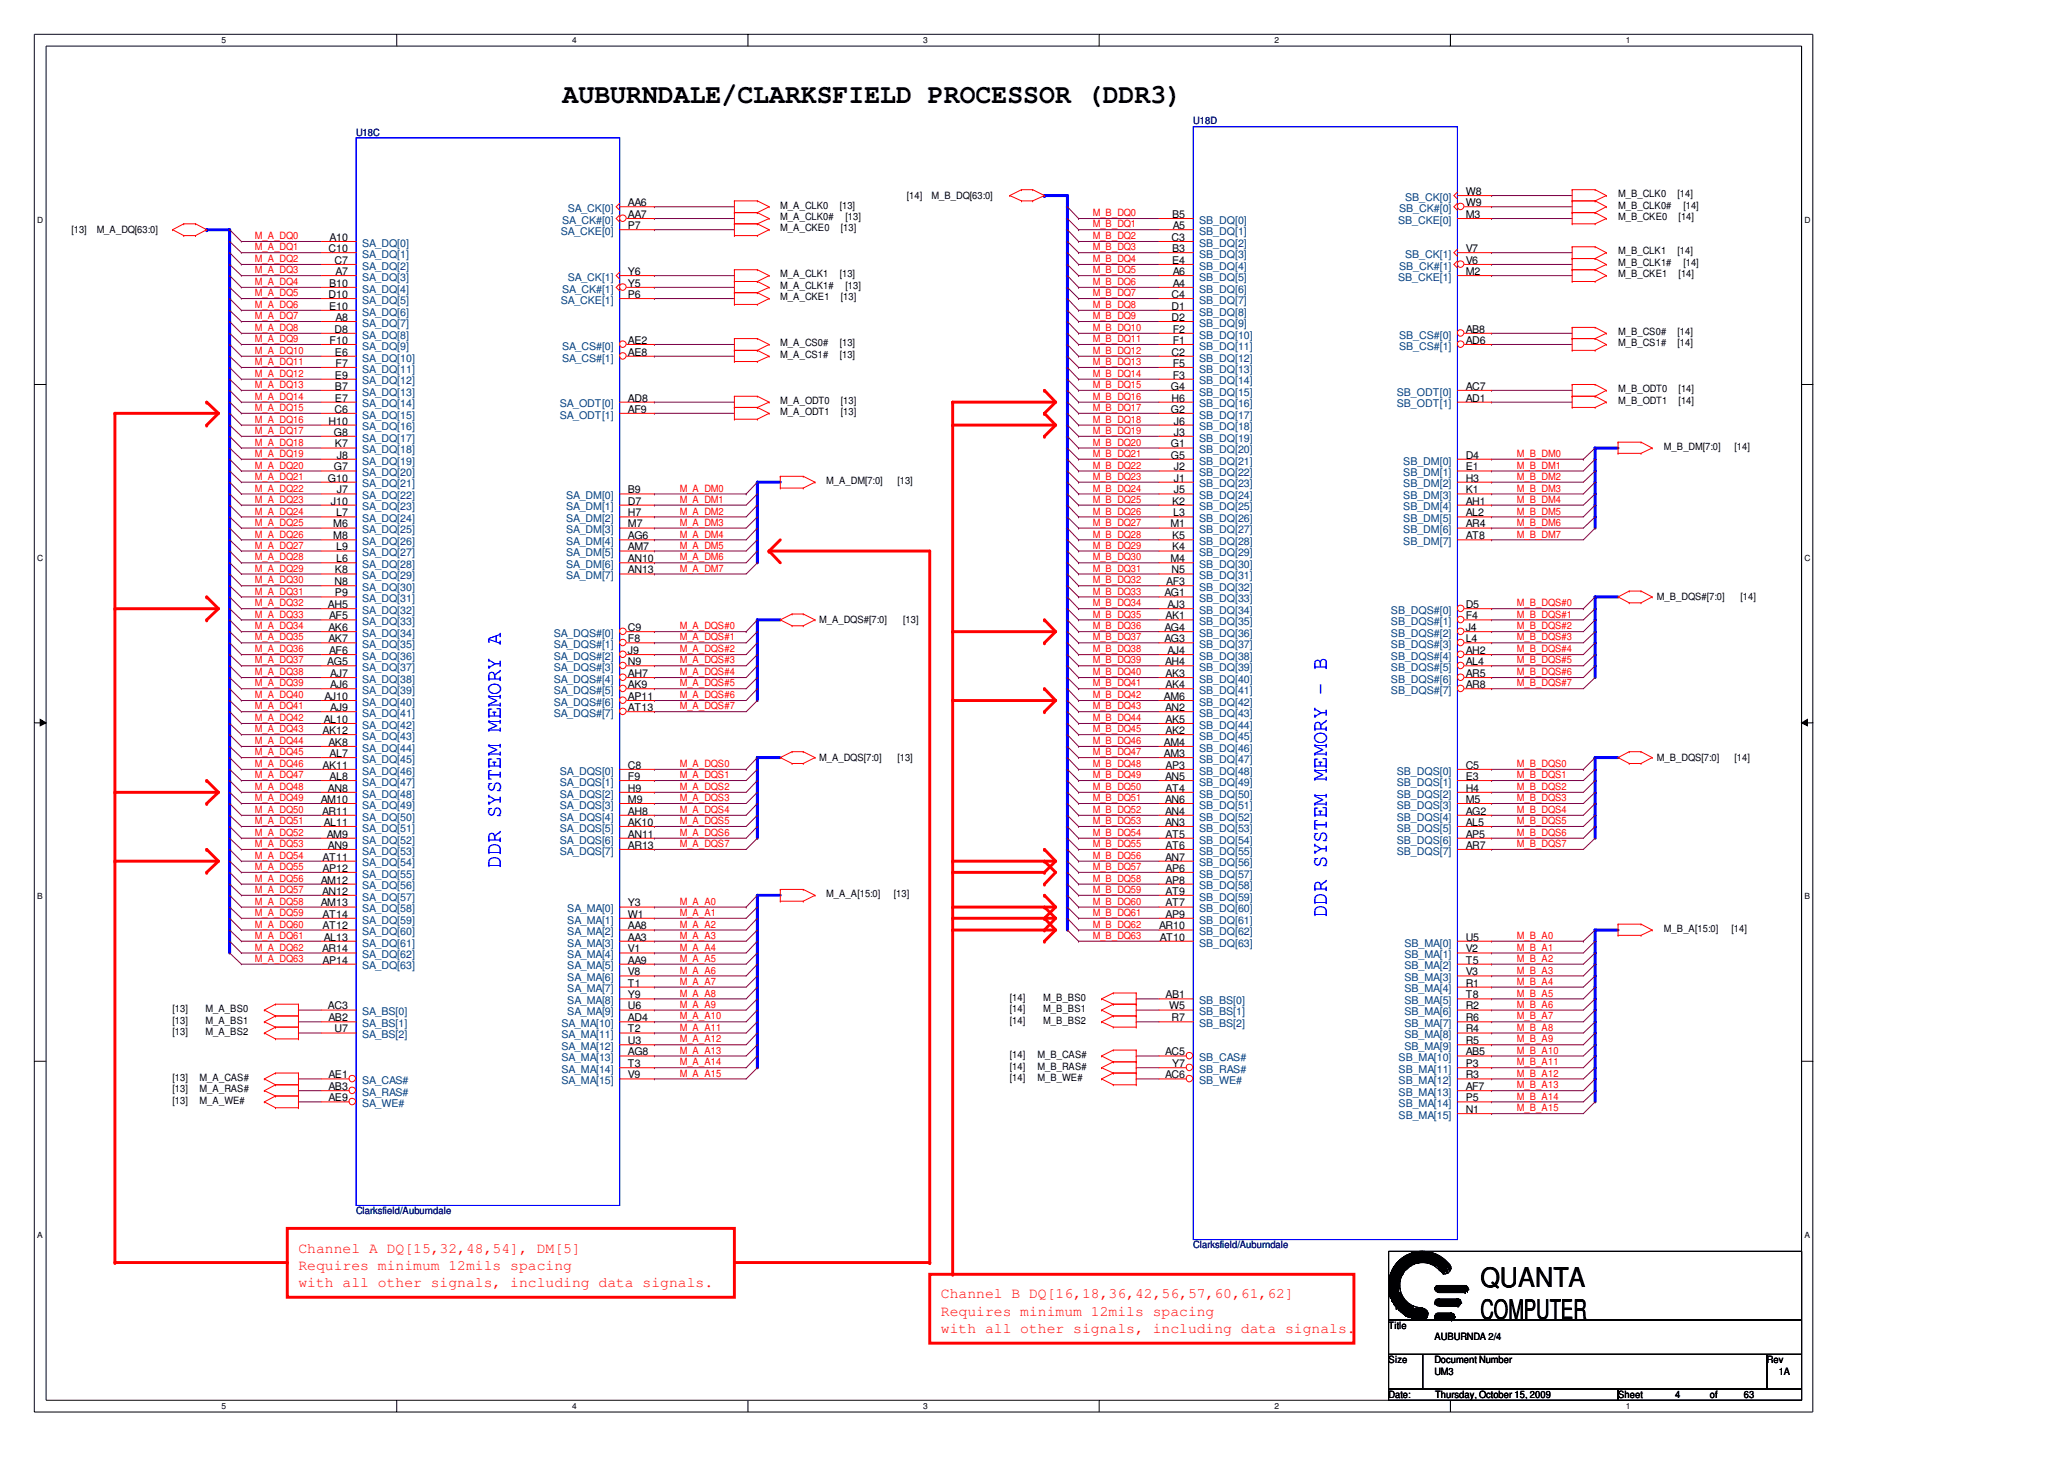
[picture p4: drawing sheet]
<svg xmlns="http://www.w3.org/2000/svg" width="297mm" height="210mm" viewBox="0 0 297 210" stroke-linecap="round" stroke-linejoin="round" font-family="sans-serif">
<defs><g id="words">
<g font-size="3.9">
<text x="81" y="14.8">AUBURNDALE/CLARKSFIELD PROCESSOR (DDR3)</text>
<text x="213" y="185.2">QUANTA</text>
<text x="213" y="189.8">COMPUTER</text>
</g>
<g font-size="3.1" fill="#00f">
<text x="72.1" y="124.8" transform="rotate(-90 72.1 124.8)">DDR SYSTEM MEMORY A</text>
<text x="191" y="131.9" transform="rotate(-90 191 131.9)">DDR SYSTEM MEMORY - B</text>
</g>
<g font-size="2.1" fill="#f00">
<text x="43" y="185.1">with all other signals, including data signals.</text>
<text x="43" y="182.7">Requires minimum 12mils spacing</text>
<text x="43" y="180.2">Channel A DQ[15,32,48,54], DM[5]</text>
<text x="135.4" y="186.8">Channel B DQ[16,18,36,42,56,57,60,61,62]</text>
<text x="135.4" y="189.3">Requires minimum 12mils spacing</text>
<text x="135.4" y="191.7">with all other signals, including data signals.</text>
</g>
<g font-size="1.5">
<text x="90.4" y="29.7">AA6</text>
<text x="210.9" y="28.1">W8</text>
<text x="210.9" y="29.7">W9</text>
<text x="47.4" y="34.7">A10</text>
<text x="90.4" y="31.4">AA7</text>
<text x="90.4" y="33">P7</text>
<text x="168.6" y="34.7">C3</text>
<text x="168.7" y="31.4">B5</text>
<text x="168.8" y="33">A5</text>
<text x="210.9" y="31.4">M3</text>
<text x="47.3" y="36.3">C10</text>
<text x="47.4" y="41.3">B10</text>
<text x="48.1" y="38">C7</text>
<text x="48.3" y="39.6">A7</text>
<text x="90.4" y="39.6">Y6</text>
<text x="90.4" y="41.3">Y5</text>
<text x="168.7" y="36.3">B3</text>
<text x="168.7" y="38">E4</text>
<text x="168.8" y="39.6">A6</text>
<text x="168.8" y="41.3">A4</text>
<text x="210.9" y="36.3">V7</text>
<text x="210.9" y="38">V6</text>
<text x="210.9" y="39.6">M2</text>
<text x="47.3" y="42.9">D10</text>
<text x="47.4" y="44.6">E10</text>
<text x="48.1" y="47.9">D8</text>
<text x="48.3" y="46.2">A8</text>
<text x="90.4" y="42.9">P6</text>
<text x="168.6" y="42.9">C4</text>
<text x="168.6" y="44.6">D1</text>
<text x="168.6" y="46.2">D2</text>
<text x="168.8" y="47.9">F2</text>
<text x="210.9" y="47.9">AB8</text>
<text x="47.4" y="49.5">F10</text>
<text x="48.2" y="51.2">E6</text>
<text x="48.3" y="52.8">F7</text>
<text x="90.4" y="49.5">AE2</text>
<text x="90.4" y="51.2">AE8</text>
<text x="168.6" y="51.2">C2</text>
<text x="168.8" y="49.5">F1</text>
<text x="168.8" y="52.8">F5</text>
<text x="210.9" y="49.5">AD6</text>
<text x="48.1" y="59.4">C6</text>
<text x="48.2" y="54.5">E9</text>
<text x="48.2" y="56.1">B7</text>
<text x="48.2" y="57.8">E7</text>
<text x="90.4" y="57.8">AD8</text>
<text x="90.4" y="59.4">AF9</text>
<text x="168.5" y="56.1">G4</text>
<text x="168.5" y="59.4">G2</text>
<text x="168.6" y="57.8">H6</text>
<text x="168.8" y="54.5">F3</text>
<text x="210.9" y="56.1">AC7</text>
<text x="210.9" y="57.8">AD1</text>
<text x="47.3" y="61.1">H10</text>
<text x="48" y="62.7">G8</text>
<text x="48.2" y="64.4">K7</text>
<text x="48.5" y="66">J8</text>
<text x="168.5" y="64.4">G1</text>
<text x="168.5" y="66">G5</text>
<text x="168.9" y="61.1">J6</text>
<text x="168.9" y="62.7">J3</text>
<text x="210.9" y="66">D4</text>
<text x="47.2" y="69.3">G10</text>
<text x="48" y="67.7">G7</text>
<text x="48.5" y="71">J7</text>
<text x="90.4" y="71">B9</text>
<text x="168.9" y="67.7">J2</text>
<text x="168.9" y="69.3">J1</text>
<text x="168.9" y="71">J5</text>
<text x="210.9" y="67.7">E1</text>
<text x="210.9" y="69.3">H3</text>
<text x="210.9" y="71">K1</text>
<text x="47.6" y="72.6">J10</text>
<text x="47.9" y="75.9">M6</text>
<text x="47.9" y="77.6">M8</text>
<text x="48.4" y="74.3">L7</text>
<text x="90.4" y="72.6">D7</text>
<text x="90.4" y="74.3">H7</text>
<text x="90.4" y="75.9">M7</text>
<text x="90.4" y="77.6">AG6</text>
<text x="168.4" y="75.9">M1</text>
<text x="168.7" y="72.6">K2</text>
<text x="168.7" y="77.6">K5</text>
<text x="168.9" y="74.3">L3</text>
<text x="210.9" y="72.6">AH1</text>
<text x="210.9" y="74.3">AL2</text>
<text x="210.9" y="75.9">AR4</text>
<text x="210.9" y="77.6">AT8</text>
<text x="48.2" y="82.5">K8</text>
<text x="48.4" y="79.2">L9</text>
<text x="48.4" y="80.9">L6</text>
<text x="90.4" y="79.2">AM7</text>
<text x="90.4" y="80.9">AN10</text>
<text x="90.4" y="82.5">AN13</text>
<text x="168.4" y="80.9">M4</text>
<text x="168.6" y="82.5">N5</text>
<text x="168.7" y="79.2">K4</text>
<text x="47.2" y="87.5">AH5</text>
<text x="47.4" y="89.1">AF5</text>
<text x="48.1" y="84.2">N8</text>
<text x="48.2" y="85.8">P9</text>
<text x="167.6" y="85.8">AG1</text>
<text x="167.8" y="89.1">AK1</text>
<text x="167.8" y="84.2">AF3</text>
<text x="168" y="87.5">AJ3</text>
<text x="210.9" y="87.5">D5</text>
<text x="210.9" y="89.1">F4</text>
<text x="47.1" y="95.7">AG5</text>
<text x="47.3" y="90.8">AK6</text>
<text x="47.3" y="92.4">AK7</text>
<text x="47.4" y="94.1">AF6</text>
<text x="90.4" y="90.8">C9</text>
<text x="90.4" y="92.4">F8</text>
<text x="90.4" y="94.1">J9</text>
<text x="90.4" y="95.7">N9</text>
<text x="167.6" y="90.8">AG4</text>
<text x="167.6" y="92.4">AG3</text>
<text x="167.7" y="95.7">AH4</text>
<text x="168" y="94.1">AJ4</text>
<text x="210.9" y="94.1">AH2</text>
<text x="210.9" y="95.7">AL4</text>
<text x="210.9" y="90.8">J4</text>
<text x="210.9" y="92.4">L4</text>
<text x="46.7" y="100.7">AJ10</text>
<text x="47.5" y="97.4">AJ7</text>
<text x="47.5" y="99">AJ6</text>
<text x="90.4" y="97.4">AH7</text>
<text x="90.4" y="99">AK9</text>
<text x="90.4" y="100.7">AP11</text>
<text x="167.5" y="100.7">AM6</text>
<text x="167.8" y="97.4">AK3</text>
<text x="167.8" y="99">AK4</text>
<text x="210.9" y="97.4">AR5</text>
<text x="210.9" y="99">AR8</text>
<text x="46.4" y="105.6">AK12</text>
<text x="46.6" y="104">AL10</text>
<text x="47.3" y="107.3">AK8</text>
<text x="47.5" y="102.3">AJ9</text>
<text x="90.4" y="102.3">AT13</text>
<text x="167.5" y="107.3">AM4</text>
<text x="167.7" y="102.3">AN2</text>
<text x="167.8" y="104">AK5</text>
<text x="167.8" y="105.6">AK2</text>
<text x="46.4" y="110.6">AK11</text>
<text x="47.2" y="113.9">AN8</text>
<text x="47.4" y="108.9">AL7</text>
<text x="47.4" y="112.2">AL8</text>
<text x="90.4" y="110.6">C8</text>
<text x="90.4" y="112.2">F9</text>
<text x="90.4" y="113.9">H9</text>
<text x="167.5" y="108.9">AM3</text>
<text x="167.7" y="112.2">AN5</text>
<text x="167.8" y="110.6">AP3</text>
<text x="167.8" y="113.9">AT4</text>
<text x="210.9" y="110.6">C5</text>
<text x="210.9" y="112.2">E3</text>
<text x="210.9" y="113.9">H4</text>
<text x="46.2" y="115.5">AM10</text>
<text x="46.3" y="117.2">AR11</text>
<text x="46.6" y="118.8">AL11</text>
<text x="90.4" y="115.5">M9</text>
<text x="90.4" y="117.2">AH8</text>
<text x="90.4" y="118.8">AK10</text>
<text x="167.7" y="115.5">AN6</text>
<text x="167.7" y="117.2">AN4</text>
<text x="167.7" y="118.8">AN3</text>
<text x="210.9" y="117.2">AG2</text>
<text x="210.9" y="118.8">AL5</text>
<text x="210.9" y="115.5">M5</text>
<text x="46.4" y="123.8">AT11</text>
<text x="46.4" y="125.4">AP12</text>
<text x="47" y="120.5">AM9</text>
<text x="47.2" y="122.1">AN9</text>
<text x="90.4" y="120.5">AN11</text>
<text x="90.4" y="122.1">AR13</text>
<text x="167.7" y="123.8">AN7</text>
<text x="167.8" y="120.5">AT5</text>
<text x="167.8" y="122.1">AT6</text>
<text x="167.8" y="125.4">AP6</text>
<text x="210.9" y="120.5">AP5</text>
<text x="210.9" y="122.1">AR7</text>
<text x="46.2" y="127.1">AM12</text>
<text x="46.2" y="130.4">AM13</text>
<text x="46.3" y="128.7">AN12</text>
<text x="90.4" y="130.4">Y3</text>
<text x="167.8" y="127.1">AP8</text>
<text x="167.8" y="128.7">AT9</text>
<text x="167.8" y="130.4">AT7</text>
<text x="46.3" y="137">AR14</text>
<text x="46.4" y="132">AT14</text>
<text x="46.4" y="133.7">AT12</text>
<text x="46.6" y="135.3">AL13</text>
<text x="90.4" y="132">W1</text>
<text x="90.4" y="133.7">AA8</text>
<text x="90.4" y="135.3">AA3</text>
<text x="90.4" y="137">V1</text>
<text x="166.8" y="133.7">AR10</text>
<text x="166.9" y="135.3">AT10</text>
<text x="167.8" y="132">AP9</text>
<text x="210.9" y="135.3">U5</text>
<text x="210.9" y="137">V2</text>
<text x="46.4" y="138.6">AP14</text>
<text x="90.4" y="138.6">AA9</text>
<text x="90.4" y="140.3">V8</text>
<text x="90.4" y="141.9">T1</text>
<text x="90.4" y="143.6">Y9</text>
<text x="167.8" y="143.6">AB1</text>
<text x="210.9" y="138.6">T5</text>
<text x="210.9" y="140.3">V3</text>
<text x="210.9" y="141.9">R1</text>
<text x="210.9" y="143.6">T8</text>
<text x="47.2" y="145.2">AC3</text>
<text x="47.3" y="146.9">AB2</text>
<text x="48.1" y="148.5">U7</text>
<text x="90.4" y="145.2">U6</text>
<text x="90.4" y="146.9">AD4</text>
<text x="90.4" y="148.5">T2</text>
<text x="168.3" y="145.2">W5</text>
<text x="168.6" y="146.9">R7</text>
<text x="210.9" y="145.2">R2</text>
<text x="210.9" y="146.9">R6</text>
<text x="210.9" y="148.5">R4</text>
<text x="47.3" y="155.1">AE1</text>
<text x="90.4" y="150.2">U3</text>
<text x="90.4" y="151.8">AG8</text>
<text x="90.4" y="153.5">T3</text>
<text x="90.4" y="155.1">V9</text>
<text x="167.7" y="151.8">AC5</text>
<text x="167.7" y="155.1">AC6</text>
<text x="168.7" y="153.5">Y7</text>
<text x="210.9" y="150.2">R5</text>
<text x="210.9" y="151.8">AB5</text>
<text x="210.9" y="153.5">P3</text>
<text x="210.9" y="155.1">R3</text>
<text x="47.3" y="156.8">AB3</text>
<text x="47.3" y="158.4">AE9</text>
<text x="210.9" y="156.8">AF7</text>
<text x="210.9" y="158.4">P5</text>
<text x="210.9" y="160.1">N1</text>
</g>
<g font-size="1.5" fill="#003f7f">
<text x="202.2" y="28.9">SB_CK[0]</text>
<text x="52.1" y="35.5">SA_DQ[0]</text>
<text x="80.7" y="33.8">SA_CKE[0]</text>
<text x="80.9" y="32.2">SA_CK#[0]</text>
<text x="81.7" y="30.5">SA_CK[0]</text>
<text x="172.6" y="32.2">SB_DQ[0]</text>
<text x="172.6" y="33.8">SB_DQ[1]</text>
<text x="172.6" y="35.5">SB_DQ[2]</text>
<text x="201.2" y="32.2">SB_CKE[0]</text>
<text x="201.4" y="30.5">SB_CK#[0]</text>
<text x="52.1" y="37.1">SA_DQ[1]</text>
<text x="52.1" y="38.8">SA_DQ[2]</text>
<text x="52.1" y="40.4">SA_DQ[3]</text>
<text x="81.7" y="40.4">SA_CK[1]</text>
<text x="172.6" y="37.1">SB_DQ[3]</text>
<text x="172.6" y="38.8">SB_DQ[4]</text>
<text x="172.6" y="40.4">SB_DQ[5]</text>
<text x="201.2" y="40.4">SB_CKE[1]</text>
<text x="201.4" y="38.8">SB_CK#[1]</text>
<text x="202.2" y="37.1">SB_CK[1]</text>
<text x="52.1" y="42.1">SA_DQ[4]</text>
<text x="52.1" y="43.7">SA_DQ[5]</text>
<text x="52.1" y="45.4">SA_DQ[6]</text>
<text x="52.1" y="47">SA_DQ[7]</text>
<text x="80.7" y="43.7">SA_CKE[1]</text>
<text x="80.9" y="42.1">SA_CK#[1]</text>
<text x="172.6" y="42.1">SB_DQ[6]</text>
<text x="172.6" y="43.7">SB_DQ[7]</text>
<text x="172.6" y="45.4">SB_DQ[8]</text>
<text x="172.6" y="47">SB_DQ[9]</text>
<text x="52.1" y="48.7">SA_DQ[8]</text>
<text x="52.1" y="50.3">SA_DQ[9]</text>
<text x="52.1" y="52">SA_DQ[10]</text>
<text x="52.1" y="53.6">SA_DQ[11]</text>
<text x="80.9" y="50.3">SA_CS#[0]</text>
<text x="80.9" y="52">SA_CS#[1]</text>
<text x="172.6" y="48.7">SB_DQ[10]</text>
<text x="172.6" y="50.3">SB_DQ[11]</text>
<text x="172.6" y="52">SB_DQ[12]</text>
<text x="172.6" y="53.6">SB_DQ[13]</text>
<text x="201.4" y="48.7">SB_CS#[0]</text>
<text x="201.4" y="50.3">SB_CS#[1]</text>
<text x="52.1" y="55.3">SA_DQ[12]</text>
<text x="52.1" y="56.9">SA_DQ[13]</text>
<text x="52.1" y="58.6">SA_DQ[14]</text>
<text x="80.5" y="58.6">SA_ODT[0]</text>
<text x="172.6" y="55.3">SB_DQ[14]</text>
<text x="172.6" y="56.9">SB_DQ[15]</text>
<text x="172.6" y="58.6">SB_DQ[16]</text>
<text x="201" y="56.9">SB_ODT[0]</text>
<text x="201" y="58.6">SB_ODT[1]</text>
<text x="52.1" y="60.2">SA_DQ[15]</text>
<text x="52.1" y="61.9">SA_DQ[16]</text>
<text x="52.1" y="63.5">SA_DQ[17]</text>
<text x="52.1" y="65.2">SA_DQ[18]</text>
<text x="80.5" y="60.2">SA_ODT[1]</text>
<text x="172.6" y="60.2">SB_DQ[17]</text>
<text x="172.6" y="61.9">SB_DQ[18]</text>
<text x="172.6" y="63.5">SB_DQ[19]</text>
<text x="172.6" y="65.2">SB_DQ[20]</text>
<text x="52.1" y="66.8">SA_DQ[19]</text>
<text x="52.1" y="68.5">SA_DQ[20]</text>
<text x="52.1" y="70.1">SA_DQ[21]</text>
<text x="52.1" y="71.8">SA_DQ[22]</text>
<text x="81.5" y="71.8">SA_DM[0]</text>
<text x="172.6" y="66.8">SB_DQ[21]</text>
<text x="172.6" y="68.5">SB_DQ[22]</text>
<text x="172.6" y="70.1">SB_DQ[23]</text>
<text x="172.6" y="71.8">SB_DQ[24]</text>
<text x="202" y="66.8">SB_DM[0]</text>
<text x="202" y="68.5">SB_DM[1]</text>
<text x="202" y="70.1">SB_DM[2]</text>
<text x="202" y="71.8">SB_DM[3]</text>
<text x="52.1" y="73.4">SA_DQ[23]</text>
<text x="52.1" y="75.1">SA_DQ[24]</text>
<text x="52.1" y="76.7">SA_DQ[25]</text>
<text x="81.5" y="73.4">SA_DM[1]</text>
<text x="81.5" y="75.1">SA_DM[2]</text>
<text x="81.5" y="76.7">SA_DM[3]</text>
<text x="172.6" y="73.4">SB_DQ[25]</text>
<text x="172.6" y="75.1">SB_DQ[26]</text>
<text x="172.6" y="76.7">SB_DQ[27]</text>
<text x="202" y="73.4">SB_DM[4]</text>
<text x="202" y="75.1">SB_DM[5]</text>
<text x="202" y="76.7">SB_DM[6]</text>
<text x="52.1" y="78.4">SA_DQ[26]</text>
<text x="52.1" y="80">SA_DQ[27]</text>
<text x="52.1" y="81.7">SA_DQ[28]</text>
<text x="52.1" y="83.3">SA_DQ[29]</text>
<text x="81.5" y="78.4">SA_DM[4]</text>
<text x="81.5" y="80">SA_DM[5]</text>
<text x="81.5" y="81.7">SA_DM[6]</text>
<text x="81.5" y="83.3">SA_DM[7]</text>
<text x="172.6" y="78.4">SB_DQ[28]</text>
<text x="172.6" y="80">SB_DQ[29]</text>
<text x="172.6" y="81.7">SB_DQ[30]</text>
<text x="172.6" y="83.3">SB_DQ[31]</text>
<text x="202" y="78.4">SB_DM[7]</text>
<text x="52.1" y="85">SA_DQ[30]</text>
<text x="52.1" y="86.6">SA_DQ[31]</text>
<text x="52.1" y="88.3">SA_DQ[32]</text>
<text x="52.1" y="89.9">SA_DQ[33]</text>
<text x="172.6" y="85">SB_DQ[32]</text>
<text x="172.6" y="86.6">SB_DQ[33]</text>
<text x="172.6" y="88.3">SB_DQ[34]</text>
<text x="172.6" y="89.9">SB_DQ[35]</text>
<text x="200.2" y="88.3">SB_DQS#[0]</text>
<text x="200.2" y="89.9">SB_DQS#[1]</text>
<text x="52.1" y="91.6">SA_DQ[34]</text>
<text x="52.1" y="93.2">SA_DQ[35]</text>
<text x="52.1" y="94.9">SA_DQ[36]</text>
<text x="79.7" y="91.6">SA_DQS#[0]</text>
<text x="79.7" y="93.2">SA_DQS#[1]</text>
<text x="79.7" y="94.9">SA_DQS#[2]</text>
<text x="172.6" y="91.6">SB_DQ[36]</text>
<text x="172.6" y="93.2">SB_DQ[37]</text>
<text x="172.6" y="94.9">SB_DQ[38]</text>
<text x="200.2" y="94.9">SB_DQS#[4]</text>
<text x="200.2" y="91.6">SB_DQS#[2]</text>
<text x="200.2" y="93.2">SB_DQS#[3]</text>
<text x="52.1" y="96.5">SA_DQ[37]</text>
<text x="52.1" y="98.2">SA_DQ[38]</text>
<text x="52.1" y="99.9">SA_DQ[39]</text>
<text x="52.1" y="101.5">SA_DQ[40]</text>
<text x="79.7" y="96.5">SA_DQS#[3]</text>
<text x="79.7" y="98.2">SA_DQS#[4]</text>
<text x="79.7" y="99.9">SA_DQS#[5]</text>
<text x="79.7" y="101.5">SA_DQS#[6]</text>
<text x="172.6" y="96.5">SB_DQ[39]</text>
<text x="172.6" y="98.2">SB_DQ[40]</text>
<text x="172.6" y="99.9">SB_DQ[41]</text>
<text x="172.6" y="101.5">SB_DQ[42]</text>
<text x="200.2" y="96.5">SB_DQS#[5]</text>
<text x="200.2" y="98.2">SB_DQS#[6]</text>
<text x="200.2" y="99.9">SB_DQS#[7]</text>
<text x="52.1" y="103.2">SA_DQ[41]</text>
<text x="52.1" y="104.8">SA_DQ[42]</text>
<text x="52.1" y="106.5">SA_DQ[43]</text>
<text x="79.7" y="103.2">SA_DQS#[7]</text>
<text x="172.6" y="103.2">SB_DQ[43]</text>
<text x="172.6" y="104.8">SB_DQ[44]</text>
<text x="172.6" y="106.5">SB_DQ[45]</text>
<text x="52.1" y="108.1">SA_DQ[44]</text>
<text x="52.1" y="109.8">SA_DQ[45]</text>
<text x="52.1" y="111.4">SA_DQ[46]</text>
<text x="52.1" y="113.1">SA_DQ[47]</text>
<text x="80.5" y="111.4">SA_DQS[0]</text>
<text x="80.5" y="113.1">SA_DQS[1]</text>
<text x="172.6" y="108.1">SB_DQ[46]</text>
<text x="172.6" y="109.8">SB_DQ[47]</text>
<text x="172.6" y="111.4">SB_DQ[48]</text>
<text x="172.6" y="113.1">SB_DQ[49]</text>
<text x="201" y="111.4">SB_DQS[0]</text>
<text x="201" y="113.1">SB_DQS[1]</text>
<text x="52.1" y="114.8">SA_DQ[48]</text>
<text x="52.1" y="116.4">SA_DQ[49]</text>
<text x="52.1" y="118.1">SA_DQ[50]</text>
<text x="52.1" y="119.7">SA_DQ[51]</text>
<text x="80.5" y="114.8">SA_DQS[2]</text>
<text x="80.5" y="116.4">SA_DQS[3]</text>
<text x="80.5" y="118.1">SA_DQS[4]</text>
<text x="80.5" y="119.7">SA_DQS[5]</text>
<text x="172.6" y="114.8">SB_DQ[50]</text>
<text x="172.6" y="116.4">SB_DQ[51]</text>
<text x="172.6" y="118.1">SB_DQ[52]</text>
<text x="172.6" y="119.7">SB_DQ[53]</text>
<text x="201" y="118.1">SB_DQS[4]</text>
<text x="201" y="119.7">SB_DQS[5]</text>
<text x="201" y="114.8">SB_DQS[2]</text>
<text x="201" y="116.4">SB_DQS[3]</text>
<text x="52.1" y="121.4">SA_DQ[52]</text>
<text x="52.1" y="123">SA_DQ[53]</text>
<text x="52.1" y="124.7">SA_DQ[54]</text>
<text x="80.5" y="121.4">SA_DQS[6]</text>
<text x="80.5" y="123">SA_DQS[7]</text>
<text x="172.6" y="121.4">SB_DQ[54]</text>
<text x="172.6" y="123">SB_DQ[55]</text>
<text x="172.6" y="124.7">SB_DQ[56]</text>
<text x="201" y="121.4">SB_DQS[6]</text>
<text x="201" y="123">SB_DQS[7]</text>
<text x="52.1" y="126.3">SA_DQ[55]</text>
<text x="52.1" y="128">SA_DQ[56]</text>
<text x="52.1" y="129.6">SA_DQ[57]</text>
<text x="52.1" y="131.3">SA_DQ[58]</text>
<text x="81.6" y="131.3">SA_MA[0]</text>
<text x="172.6" y="126.3">SB_DQ[57]</text>
<text x="172.6" y="128">SB_DQ[58]</text>
<text x="172.6" y="129.6">SB_DQ[59]</text>
<text x="172.6" y="131.3">SB_DQ[60]</text>
<text x="52.1" y="132.9">SA_DQ[59]</text>
<text x="52.1" y="134.6">SA_DQ[60]</text>
<text x="52.1" y="136.2">SA_DQ[61]</text>
<text x="52.1" y="137.9">SA_DQ[62]</text>
<text x="81.6" y="132.9">SA_MA[1]</text>
<text x="81.6" y="134.6">SA_MA[2]</text>
<text x="81.6" y="136.2">SA_MA[3]</text>
<text x="81.6" y="137.9">SA_MA[4]</text>
<text x="172.6" y="132.9">SB_DQ[61]</text>
<text x="172.6" y="134.6">SB_DQ[62]</text>
<text x="172.6" y="136.2">SB_DQ[63]</text>
<text x="202.1" y="136.2">SB_MA[0]</text>
<text x="202.1" y="137.9">SB_MA[1]</text>
<text x="52.1" y="139.5">SA_DQ[63]</text>
<text x="81.6" y="139.5">SA_MA[5]</text>
<text x="81.6" y="141.2">SA_MA[6]</text>
<text x="81.6" y="142.8">SA_MA[7]</text>
<text x="202.1" y="139.5">SB_MA[2]</text>
<text x="202.1" y="141.2">SB_MA[3]</text>
<text x="202.1" y="142.8">SB_MA[4]</text>
<text x="52.1" y="146.1">SA_BS[0]</text>
<text x="52.1" y="147.8">SA_BS[1]</text>
<text x="52.1" y="149.4">SA_BS[2]</text>
<text x="80.8" y="147.8">SA_MA[10]</text>
<text x="80.8" y="149.4">SA_MA[11]</text>
<text x="81.6" y="144.5">SA_MA[8]</text>
<text x="81.6" y="146.1">SA_MA[9]</text>
<text x="172.6" y="144.5">SB_BS[0]</text>
<text x="172.6" y="146.1">SB_BS[1]</text>
<text x="172.6" y="147.8">SB_BS[2]</text>
<text x="202.1" y="144.5">SB_MA[5]</text>
<text x="202.1" y="146.1">SB_MA[6]</text>
<text x="202.1" y="147.8">SB_MA[7]</text>
<text x="202.1" y="149.4">SB_MA[8]</text>
<text x="52.1" y="156">SA_CAS#</text>
<text x="80.8" y="151.1">SA_MA[12]</text>
<text x="80.8" y="152.7">SA_MA[13]</text>
<text x="80.8" y="154.4">SA_MA[14]</text>
<text x="80.8" y="156">SA_MA[15]</text>
<text x="172.6" y="152.7">SB_CAS#</text>
<text x="172.6" y="154.4">SB_RAS#</text>
<text x="172.6" y="156">SB_WE#</text>
<text x="201.3" y="152.7">SB_MA[10]</text>
<text x="201.3" y="154.4">SB_MA[11]</text>
<text x="201.3" y="156">SB_MA[12]</text>
<text x="202.1" y="151.1">SB_MA[9]</text>
<text x="52.1" y="157.7">SA_RAS#</text>
<text x="52.1" y="159.3">SA_WE#</text>
<text x="201.3" y="157.7">SB_MA[13]</text>
<text x="201.3" y="159.3">SB_MA[14]</text>
<text x="201.3" y="161">SB_MA[15]</text>
</g>
<g font-size="1.4" fill="#00007f">
<text x="171.7" y="17.8">U18D</text>
<text x="51.3" y="19.5">U18C</text>
<text x="51.3" y="174.7">Clarksfield/Auburndale</text>
<text x="171.7" y="179.6">Clarksfield/Auburndale</text>
</g>
<g font-size="1.4">
<text x="130.5" y="28.6">[14]</text>
<text x="134.1" y="28.6">M_B_DQ[63:0]</text>
<text x="232.9" y="28.4">M_B_CLK0</text>
<text x="241.4" y="28.4">[14]</text>
<text x="10.3" y="33.5">[13]</text>
<text x="13.9" y="33.5">M_A_DQ[63:0]</text>
<text x="112.3" y="30">M_A_CLK0</text>
<text x="112.3" y="31.7">M_A_CLK0#</text>
<text x="112.3" y="33.3">M_A_CKE0</text>
<text x="120.8" y="30">[13]</text>
<text x="121" y="33.3">[13]</text>
<text x="121.7" y="31.7">[13]</text>
<text x="232.9" y="30">M_B_CLK0#</text>
<text x="232.9" y="31.7">M_B_CKE0</text>
<text x="241.6" y="31.7">[14]</text>
<text x="242.3" y="30">[14]</text>
<text x="112.3" y="41.6">M_A_CLK1#</text>
<text x="112.3" y="39.9">M_A_CLK1</text>
<text x="120.8" y="39.9">[13]</text>
<text x="121.7" y="41.6">[13]</text>
<text x="232.9" y="38.3">M_B_CLK1#</text>
<text x="232.9" y="39.9">M_B_CKE1</text>
<text x="232.9" y="36.6">M_B_CLK1</text>
<text x="241.4" y="36.6">[14]</text>
<text x="241.6" y="39.9">[14]</text>
<text x="242.3" y="38.3">[14]</text>
<text x="112.3" y="43.2">M_A_CKE1</text>
<text x="121" y="43.2">[13]</text>
<text x="112.3" y="49.8">M_A_CS0#</text>
<text x="112.3" y="51.5">M_A_CS1#</text>
<text x="120.8" y="49.8">[13]</text>
<text x="120.8" y="51.5">[13]</text>
<text x="232.9" y="48.2">M_B_CS0#</text>
<text x="232.9" y="49.8">M_B_CS1#</text>
<text x="241.4" y="48.2">[14]</text>
<text x="241.4" y="49.8">[14]</text>
<text x="112.3" y="58.1">M_A_ODT0</text>
<text x="112.3" y="59.7">M_A_ODT1</text>
<text x="121" y="58.1">[13]</text>
<text x="121" y="59.7">[13]</text>
<text x="232.9" y="58.1">M_B_ODT1</text>
<text x="232.9" y="56.4">M_B_ODT0</text>
<text x="241.6" y="58.1">[14]</text>
<text x="241.6" y="56.4">[14]</text>
<text x="239.5" y="64.7">M_B_DM[7:0]</text>
<text x="249.6" y="64.7">[14]</text>
<text x="118.9" y="69.6">M_A_DM[7:0]</text>
<text x="129.1" y="69.6">[13]</text>
<text x="117.9" y="89.6">M_A_DQS#[7:0]</text>
<text x="130" y="89.6">[13]</text>
<text x="238.4" y="86.3">M_B_DQS#[7:0]</text>
<text x="250.5" y="86.3">[14]</text>
<text x="117.9" y="109.4">M_A_DQS[7:0]</text>
<text x="129.1" y="109.4">[13]</text>
<text x="238.4" y="109.4">M_B_DQS[7:0]</text>
<text x="249.6" y="109.4">[14]</text>
<text x="118.9" y="129.1">M_A_A[15:0]</text>
<text x="128.6" y="129.1">[13]</text>
<text x="239.5" y="134.1">M_B_A[15:0]</text>
<text x="249.2" y="134.1">[14]</text>
<text x="145.3" y="144">[14]</text>
<text x="150.1" y="144">M_B_BS0</text>
<text x="24.8" y="145.6">[13]</text>
<text x="24.8" y="147.3">[13]</text>
<text x="24.8" y="148.9">[13]</text>
<text x="29.6" y="145.6">M_A_BS0</text>
<text x="29.6" y="147.3">M_A_BS1</text>
<text x="29.6" y="148.9">M_A_BS2</text>
<text x="145.3" y="145.6">[14]</text>
<text x="145.3" y="147.3">[14]</text>
<text x="150.1" y="145.6">M_B_BS1</text>
<text x="150.1" y="147.3">M_B_BS2</text>
<text x="24.8" y="155.5">[13]</text>
<text x="28.7" y="155.5">M_A_CAS#</text>
<text x="145.3" y="155.5">[14]</text>
<text x="145.3" y="153.9">[14]</text>
<text x="145.3" y="152.2">[14]</text>
<text x="149.3" y="155.5">M_B_WE#</text>
<text x="149.3" y="153.9">M_B_RAS#</text>
<text x="149.3" y="152.2">M_B_CAS#</text>
<text x="24.8" y="158.8">[13]</text>
<text x="24.8" y="157.2">[13]</text>
<text x="28.7" y="158.8">M_A_WE#</text>
<text x="28.7" y="157.2">M_A_RAS#</text>
<text x="199.8" y="191.2">Title</text>
<text x="199.8" y="196.1">Size</text>
<text x="206.4" y="196.1">Document Number</text>
<text x="206.4" y="197.8">UM3</text>
<text x="206.4" y="192.8">AUBURNDA 2/4</text>
<text x="254.3" y="196.1">Rev</text>
<text x="256" y="197.8">1A</text>
<text x="199.8" y="201.1">Date:</text>
<text x="206.5" y="201.1">Thursday, October 15, 2009</text>
<text x="232.9" y="201.1">Sheet</text>
<text x="241.1" y="201.1">4</text>
<text x="246.1" y="201.1">of</text>
<text x="251" y="201.1">63</text>
</g>
<g font-size="1.4" fill="#f00">
<text x="36.7" y="34.4">M_A_DQ0</text>
<text x="157.3" y="31.1">M_B_DQ0</text>
<text x="157.3" y="32.7">M_B_DQ1</text>
<text x="157.3" y="34.4">M_B_DQ2</text>
<text x="36.7" y="36">M_A_DQ1</text>
<text x="36.7" y="37.7">M_A_DQ2</text>
<text x="36.7" y="39.3">M_A_DQ3</text>
<text x="36.7" y="41">M_A_DQ4</text>
<text x="157.3" y="36">M_B_DQ3</text>
<text x="157.3" y="41">M_B_DQ6</text>
<text x="157.3" y="37.7">M_B_DQ4</text>
<text x="157.3" y="39.3">M_B_DQ5</text>
<text x="36.7" y="42.6">M_A_DQ5</text>
<text x="36.7" y="44.3">M_A_DQ6</text>
<text x="36.7" y="45.9">M_A_DQ7</text>
<text x="36.7" y="47.6">M_A_DQ8</text>
<text x="157.3" y="42.6">M_B_DQ7</text>
<text x="157.3" y="47.6">M_B_DQ10</text>
<text x="157.3" y="44.3">M_B_DQ8</text>
<text x="157.3" y="45.9">M_B_DQ9</text>
<text x="36.7" y="50.9">M_A_DQ10</text>
<text x="36.7" y="52.5">M_A_DQ11</text>
<text x="36.7" y="49.2">M_A_DQ9</text>
<text x="157.3" y="49.2">M_B_DQ11</text>
<text x="157.3" y="52.5">M_B_DQ13</text>
<text x="157.3" y="50.9">M_B_DQ12</text>
<text x="36.7" y="55.8">M_A_DQ13</text>
<text x="36.7" y="54.2">M_A_DQ12</text>
<text x="36.7" y="57.5">M_A_DQ14</text>
<text x="36.7" y="59.1">M_A_DQ15</text>
<text x="157.3" y="55.8">M_B_DQ15</text>
<text x="157.3" y="54.2">M_B_DQ14</text>
<text x="157.3" y="57.5">M_B_DQ16</text>
<text x="157.3" y="59.1">M_B_DQ17</text>
<text x="36.7" y="64.1">M_A_DQ18</text>
<text x="36.7" y="65.7">M_A_DQ19</text>
<text x="36.7" y="60.8">M_A_DQ16</text>
<text x="36.7" y="62.4">M_A_DQ17</text>
<text x="157.3" y="60.8">M_B_DQ18</text>
<text x="157.3" y="62.4">M_B_DQ19</text>
<text x="157.3" y="65.7">M_B_DQ21</text>
<text x="157.3" y="64.1">M_B_DQ20</text>
<text x="218.3" y="65.7">M_B_DM0</text>
<text x="36.7" y="69">M_A_DQ21</text>
<text x="36.7" y="67.4">M_A_DQ20</text>
<text x="36.7" y="70.7">M_A_DQ22</text>
<text x="97.8" y="70.7">M_A_DM0</text>
<text x="157.3" y="69">M_B_DQ23</text>
<text x="157.3" y="67.4">M_B_DQ22</text>
<text x="157.3" y="70.7">M_B_DQ24</text>
<text x="218.3" y="67.4">M_B_DM1</text>
<text x="218.3" y="70.7">M_B_DM3</text>
<text x="218.3" y="69">M_B_DM2</text>
<text x="36.7" y="72.3">M_A_DQ23</text>
<text x="36.7" y="74">M_A_DQ24</text>
<text x="36.7" y="77.3">M_A_DQ26</text>
<text x="36.7" y="75.6">M_A_DQ25</text>
<text x="97.8" y="72.3">M_A_DM1</text>
<text x="97.8" y="75.6">M_A_DM3</text>
<text x="97.8" y="74">M_A_DM2</text>
<text x="97.8" y="77.3">M_A_DM4</text>
<text x="157.3" y="72.3">M_B_DQ25</text>
<text x="157.3" y="77.3">M_B_DQ28</text>
<text x="157.3" y="75.6">M_B_DQ27</text>
<text x="157.3" y="74">M_B_DQ26</text>
<text x="218.3" y="74">M_B_DM5</text>
<text x="218.3" y="75.6">M_B_DM6</text>
<text x="218.3" y="72.3">M_B_DM4</text>
<text x="218.3" y="77.3">M_B_DM7</text>
<text x="36.7" y="83.9">M_A_DQ30</text>
<text x="36.7" y="80.6">M_A_DQ28</text>
<text x="36.7" y="82.2">M_A_DQ29</text>
<text x="36.7" y="78.9">M_A_DQ27</text>
<text x="97.8" y="78.9">M_A_DM5</text>
<text x="97.8" y="80.6">M_A_DM6</text>
<text x="97.8" y="82.2">M_A_DM7</text>
<text x="157.3" y="80.6">M_B_DQ30</text>
<text x="157.3" y="82.2">M_B_DQ31</text>
<text x="157.3" y="78.9">M_B_DQ29</text>
<text x="157.3" y="83.9">M_B_DQ32</text>
<text x="36.7" y="85.5">M_A_DQ31</text>
<text x="36.7" y="87.2">M_A_DQ32</text>
<text x="36.7" y="88.8">M_A_DQ33</text>
<text x="157.3" y="87.2">M_B_DQ34</text>
<text x="157.3" y="88.8">M_B_DQ35</text>
<text x="157.3" y="85.5">M_B_DQ33</text>
<text x="218.3" y="88.8">M_B_DQS#1</text>
<text x="218.3" y="87.2">M_B_DQS#0</text>
<text x="36.7" y="90.5">M_A_DQ34</text>
<text x="36.7" y="92.1">M_A_DQ35</text>
<text x="36.7" y="95.4">M_A_DQ37</text>
<text x="36.7" y="93.8">M_A_DQ36</text>
<text x="97.8" y="92.1">M_A_DQS#1</text>
<text x="97.8" y="90.5">M_A_DQS#0</text>
<text x="97.8" y="95.4">M_A_DQS#3</text>
<text x="97.8" y="93.8">M_A_DQS#2</text>
<text x="157.3" y="92.1">M_B_DQ37</text>
<text x="157.3" y="90.5">M_B_DQ36</text>
<text x="157.3" y="95.4">M_B_DQ39</text>
<text x="157.3" y="93.8">M_B_DQ38</text>
<text x="218.3" y="92.1">M_B_DQS#3</text>
<text x="218.3" y="90.5">M_B_DQS#2</text>
<text x="218.3" y="95.4">M_B_DQS#5</text>
<text x="218.3" y="93.8">M_B_DQS#4</text>
<text x="36.7" y="97.1">M_A_DQ38</text>
<text x="36.7" y="98.7">M_A_DQ39</text>
<text x="36.7" y="100.4">M_A_DQ40</text>
<text x="97.8" y="98.7">M_A_DQS#5</text>
<text x="97.8" y="100.4">M_A_DQS#6</text>
<text x="97.8" y="97.1">M_A_DQS#4</text>
<text x="157.3" y="98.7">M_B_DQ41</text>
<text x="157.3" y="97.1">M_B_DQ40</text>
<text x="157.3" y="100.4">M_B_DQ42</text>
<text x="218.3" y="97.1">M_B_DQS#6</text>
<text x="218.3" y="98.7">M_B_DQS#7</text>
<text x="36.7" y="107">M_A_DQ44</text>
<text x="36.7" y="105.4">M_A_DQ43</text>
<text x="36.7" y="103.7">M_A_DQ42</text>
<text x="36.7" y="102.1">M_A_DQ41</text>
<text x="97.8" y="102.1">M_A_DQS#7</text>
<text x="157.3" y="107">M_B_DQ46</text>
<text x="157.3" y="103.7">M_B_DQ44</text>
<text x="157.3" y="105.4">M_B_DQ45</text>
<text x="157.3" y="102.1">M_B_DQ43</text>
<text x="36.7" y="112">M_A_DQ47</text>
<text x="36.7" y="110.3">M_A_DQ46</text>
<text x="36.7" y="108.7">M_A_DQ45</text>
<text x="36.7" y="113.7">M_A_DQ48</text>
<text x="97.8" y="112">M_A_DQS1</text>
<text x="97.8" y="113.7">M_A_DQS2</text>
<text x="97.8" y="110.3">M_A_DQS0</text>
<text x="157.3" y="108.7">M_B_DQ47</text>
<text x="157.3" y="113.7">M_B_DQ50</text>
<text x="157.3" y="110.3">M_B_DQ48</text>
<text x="157.3" y="112">M_B_DQ49</text>
<text x="218.3" y="112">M_B_DQS1</text>
<text x="218.3" y="110.3">M_B_DQS0</text>
<text x="218.3" y="113.7">M_B_DQS2</text>
<text x="36.7" y="118.6">M_A_DQ51</text>
<text x="36.7" y="117">M_A_DQ50</text>
<text x="36.7" y="115.3">M_A_DQ49</text>
<text x="97.8" y="115.3">M_A_DQS3</text>
<text x="97.8" y="117">M_A_DQS4</text>
<text x="97.8" y="118.6">M_A_DQS5</text>
<text x="157.3" y="118.6">M_B_DQ53</text>
<text x="157.3" y="115.3">M_B_DQ51</text>
<text x="157.3" y="117">M_B_DQ52</text>
<text x="218.3" y="115.3">M_B_DQS3</text>
<text x="218.3" y="118.6">M_B_DQS5</text>
<text x="218.3" y="117">M_B_DQS4</text>
<text x="36.7" y="123.6">M_A_DQ54</text>
<text x="36.7" y="120.3">M_A_DQ52</text>
<text x="36.7" y="121.9">M_A_DQ53</text>
<text x="36.7" y="125.2">M_A_DQ55</text>
<text x="97.8" y="120.3">M_A_DQS6</text>
<text x="97.8" y="121.9">M_A_DQS7</text>
<text x="157.3" y="123.6">M_B_DQ56</text>
<text x="157.3" y="125.2">M_B_DQ57</text>
<text x="157.3" y="120.3">M_B_DQ54</text>
<text x="157.3" y="121.9">M_B_DQ55</text>
<text x="218.3" y="120.3">M_B_DQS6</text>
<text x="218.3" y="121.9">M_B_DQS7</text>
<text x="36.7" y="130.2">M_A_DQ58</text>
<text x="36.7" y="131.8">M_A_DQ59</text>
<text x="36.7" y="126.9">M_A_DQ56</text>
<text x="36.7" y="128.5">M_A_DQ57</text>
<text x="97.8" y="130.2">M_A_A0</text>
<text x="97.8" y="131.8">M_A_A1</text>
<text x="157.3" y="126.9">M_B_DQ58</text>
<text x="157.3" y="128.5">M_B_DQ59</text>
<text x="157.3" y="131.8">M_B_DQ61</text>
<text x="157.3" y="130.2">M_B_DQ60</text>
<text x="36.7" y="135.1">M_A_DQ61</text>
<text x="36.7" y="133.5">M_A_DQ60</text>
<text x="36.7" y="136.8">M_A_DQ62</text>
<text x="97.8" y="133.5">M_A_A2</text>
<text x="97.8" y="135.1">M_A_A3</text>
<text x="97.8" y="136.8">M_A_A4</text>
<text x="157.3" y="135.1">M_B_DQ63</text>
<text x="157.3" y="133.5">M_B_DQ62</text>
<text x="218.3" y="136.8">M_B_A1</text>
<text x="218.3" y="135.1">M_B_A0</text>
<text x="36.7" y="138.4">M_A_DQ63</text>
<text x="97.8" y="138.4">M_A_A5</text>
<text x="97.8" y="140.1">M_A_A6</text>
<text x="97.8" y="141.7">M_A_A7</text>
<text x="97.8" y="143.4">M_A_A8</text>
<text x="218.3" y="138.4">M_B_A2</text>
<text x="218.3" y="140.1">M_B_A3</text>
<text x="218.3" y="143.4">M_B_A5</text>
<text x="218.3" y="141.7">M_B_A4</text>
<text x="97.8" y="145">M_A_A9</text>
<text x="97.8" y="146.7">M_A_A10</text>
<text x="97.8" y="148.3">M_A_A11</text>
<text x="97.8" y="150">M_A_A12</text>
<text x="218.3" y="150">M_B_A9</text>
<text x="218.3" y="148.3">M_B_A8</text>
<text x="218.3" y="145">M_B_A6</text>
<text x="218.3" y="146.7">M_B_A7</text>
<text x="97.8" y="154.9">M_A_A15</text>
<text x="97.8" y="153.3">M_A_A14</text>
<text x="97.8" y="151.6">M_A_A13</text>
<text x="218.3" y="151.6">M_B_A10</text>
<text x="218.3" y="153.3">M_B_A11</text>
<text x="218.3" y="154.9">M_B_A12</text>
<text x="218.3" y="159.9">M_B_A15</text>
<text x="218.3" y="158.2">M_B_A14</text>
<text x="218.3" y="156.6">M_B_A13</text>
</g>
<g font-size="1.2">
<text x="31.9" y="6.2">5</text>
<text x="82.3" y="6.2">4</text>
<text x="132.9" y="6.2">3</text>
<text x="183.4" y="6.2">2</text>
<text x="234" y="6.2">1</text>
<text x="5.4" y="32">D</text>
<text x="259.7" y="32">D</text>
<text x="5.4" y="80.7">C</text>
<text x="259.7" y="80.7">C</text>
<text x="5.4" y="129.4">B</text>
<text x="259.7" y="129.4">B</text>
<text x="5.4" y="178.1">A</text>
<text x="259.7" y="178.1">A</text>
<text x="31.9" y="202.7">5</text>
<text x="82.3" y="202.7">4</text>
<text x="132.9" y="202.7">3</text>
<text x="183.4" y="202.7">2</text>
<text x="234" y="202.7">1</text>
</g>
</g></defs>
<path d="M4.9 4.9h256v198.2h-256zM6.6 6.6h252.7v194.9h-252.7z" fill="none" stroke="#000" stroke-width=".14"/>
<g fill="#fff">
<path d="M31.9 5.1h.6v1.4h-.6z"/>
<path d="M31.9 201.6h.6v1.4h-.6z"/>
</g>
<path d="M57.1 4.9v1.7M57.1 201.5v1.6" fill="none" stroke="#000" stroke-width=".14"/>
<g fill="#fff">
<path d="M82.3 5.1h.6v1.4h-.6z"/>
<path d="M82.3 201.6h.6v1.4h-.6z"/>
</g>
<path d="M107.6 4.9v1.7M107.6 201.5v1.6" fill="none" stroke="#000" stroke-width=".14"/>
<g fill="#fff">
<path d="M132.9 5.1h.6v1.4h-.6z"/>
<path d="M132.9 201.6h.6v1.4h-.6z"/>
</g>
<path d="M158.2 4.9v1.7M158.2 201.5v1.6" fill="none" stroke="#000" stroke-width=".14"/>
<g fill="#fff">
<path d="M183.4 5.1h.6v1.4h-.6z"/>
<path d="M183.4 201.6h.6v1.4h-.6z"/>
</g>
<path d="M208.7 4.9v1.7M208.7 201.5v1.6" fill="none" stroke="#000" stroke-width=".14"/>
<g fill="#fff">
<path d="M234 5.1h.6v1.4h-.6z"/>
<path d="M234 201.6h.6v1.4h-.6z"/>
<path d="M5.4 30.9h.7v1.4h-.7z"/>
<path d="M259.7 30.9h.8v1.4h-.8z"/>
<path d="M5.4 79.6h.7v1.4h-.7z"/>
<path d="M259.7 79.6h.8v1.4h-.8z"/>
</g>
<path d="M4.9 55.3h1.7M259.3 55.3h1.7" fill="none" stroke="#000" stroke-width=".14"/>
<g fill="#fff">
<path d="M5.4 128.3h.7v1.4h-.7z"/>
<path d="M259.7 128.3h.8v1.4h-.8z"/>
</g>
<path d="M4.9 104h1.7M5.8 103.5l.8 .5-.8 .4zM259.3 104l.8-.5v.9zM259.3 104h1.7" fill="none" stroke="#000" stroke-width=".14"/>
<path d="M5.8 103.5l.8 .5-.8 .4zM259.3 104l.8-.5v.9z" fill="#000"/>
<g fill="#fff">
<path d="M5.4 177h.7v1.3h-.7z"/>
<path d="M259.7 177h.8v1.3h-.8z"/>
</g>
<path d="M4.9 152.7h1.7M259.3 152.7h1.7" fill="none" stroke="#000" stroke-width=".14"/>
<g fill="none" stroke="#7f003f" stroke-width=".14">
<path d="M34.7 34.7h.1M34.7 36.4h.1M34.7 38h.1M34.7 39.7h.1M34.7 34.7h11.6M34.7 36.4h11.6M34.7 38h11.6M34.7 39.7h11.6M34.7 41.3h.1M34.7 43h.1M34.7 44.6h.1M34.7 46.3h.1"/>
<path d="M34.7 51.3h.1M34.7 52.9h.1M34.7 56.2h.1M34.7 54.6h.1M34.7 57.9h.1M34.7 59.5h.1M34.7 47.9h.1M34.7 49.6h.1M34.7 41.3h11.6M34.7 43h11.6M34.7 44.6h11.6M34.7 46.3h11.6"/>
<path d="M34.7 51.3h11.6M34.7 52.9h11.6M34.7 56.2h11.6M34.7 54.6h11.6M34.7 57.9h11.6M34.7 59.5h11.6M34.7 47.9h11.6M34.7 49.6h11.6M34.7 64.5h.1M34.7 66.1h.1M34.7 69.4h.1M34.7 67.8h.1"/>
<path d="M34.7 71.1h.1M34.7 72.7h.1M34.7 74.4h.1M34.7 79.3h.1M34.7 77.7h.1M34.7 76h.1M34.7 61.2h.1M34.7 62.8h.1M34.7 64.5h11.6M34.7 66.1h11.6M34.7 69.4h11.6M34.7 67.8h11.6"/>
<path d="M34.7 71.1h11.6M34.7 72.7h11.6M34.7 74.4h11.6M34.7 79.3h11.6M34.7 77.7h11.6M34.7 76h11.6M34.7 61.2h11.6M34.7 62.8h11.6M34.7 85.9h.1M34.7 84.3h.1M34.7 81h.1M34.7 82.6h.1"/>
<path d="M34.7 90.9h.1M34.7 92.5h.1M34.7 95.8h.1M34.7 94.2h.1M34.7 97.5h.1M34.7 99.1h.1M34.7 87.6h.1M34.7 89.2h.1M34.7 85.9h11.6M34.7 84.3h11.6M34.7 81h11.6M34.7 82.6h11.6"/>
<path d="M34.7 90.9h11.6M34.7 92.5h11.6M34.7 95.8h11.6M34.7 94.2h11.6M34.7 97.5h11.6M34.7 99.1h11.6M34.7 87.6h11.6M34.7 89.2h11.6M34.7 100.8h.1M34.7 112.3h.1M34.7 110.7h.1M34.7 107.4h.1"/>
<path d="M34.7 109h.1M34.7 105.7h.1M34.7 104.1h.1M34.7 102.4h.1M34.7 118.9h.1M34.7 117.3h.1M34.7 115.6h.1M34.7 114h.1M34.7 100.8h11.6M34.7 112.3h11.6M34.7 110.7h11.6M34.7 107.4h11.6"/>
<path d="M34.7 109h11.6M34.7 105.7h11.6M34.7 104.1h11.6M34.7 102.4h11.6M34.7 118.9h11.6M34.7 117.3h11.6M34.7 115.6h11.6M34.7 114h11.6M34.7 123.9h.1M34.7 120.6h.1M34.7 122.2h.1M34.7 130.5h.1"/>
<path d="M34.7 132.1h.1M34.7 135.4h.1M34.7 133.8h.1M34.7 137.1h.1M34.7 138.7h.1M34.7 127.2h.1M34.7 125.5h.1M34.7 128.8h.1M34.7 123.9h11.6M34.7 120.6h11.6M34.7 122.2h11.6M34.7 130.5h11.6"/>
<path d="M34.7 132.1h11.6M34.7 135.4h11.6M34.7 133.8h11.6M34.7 137.1h11.6M34.7 138.7h11.6M34.7 127.2h11.6M34.7 125.5h11.6M34.7 128.8h11.6"/>
</g>
<path d="M29.7 33h3.3" fill="none" stroke="#00f" stroke-width=".42"/>
<circle cx="29.7" cy="33" r=".21" fill="#00f"/>
<path d="M150.3 28.1h3.3" fill="none" stroke="#00f" stroke-width=".42"/>
<circle cx="150.3" cy="28.1" r=".21" fill="#00f"/>
<g fill="none" stroke="#7f003f" stroke-width=".14">
<path d="M155.2 31.4h.1M155.2 33h.1M155.2 34.7h.1M155.2 36.4h.1M155.2 38h.1M155.2 39.7h.1M155.2 31.4h11.6M155.2 33h11.6M155.2 34.7h11.6M155.2 36.4h11.6M155.2 38h11.6M155.2 39.7h11.6"/>
<path d="M155.2 41.3h.1M155.2 43h.1M155.2 47.9h.1M155.2 49.6h.1M155.2 52.9h.1M155.2 51.3h.1M155.2 56.2h.1M155.2 54.6h.1M155.2 44.6h.1M155.2 46.3h.1M155.2 57.9h.1M155.2 59.5h.1"/>
<path d="M155.2 41.3h11.6M155.2 43h11.6M155.2 47.9h11.6M155.2 49.6h11.6M155.2 52.9h11.6M155.2 51.3h11.6M155.2 56.2h11.6M155.2 54.6h11.6M155.2 44.6h11.6M155.2 46.3h11.6M155.2 57.9h11.6M155.2 59.5h11.6"/>
<path d="M155.2 61.2h.1M155.2 62.8h.1M155.2 66.1h.1M155.2 64.5h.1M155.2 69.4h.1M155.2 67.8h.1M155.2 72.7h.1M155.2 71.1h.1M155.2 77.7h.1M155.2 79.3h.1M155.2 76h.1M155.2 74.4h.1"/>
<path d="M155.2 61.2h11.6M155.2 62.8h11.6M155.2 66.1h11.6M155.2 64.5h11.6M155.2 69.4h11.6M155.2 67.8h11.6M155.2 72.7h11.6M155.2 71.1h11.6M155.2 77.7h11.6M155.2 79.3h11.6M155.2 76h11.6M155.2 74.4h11.6"/>
<path d="M155.2 81h.1M155.2 82.6h.1M155.2 87.6h.1M155.2 89.2h.1M155.2 92.5h.1M155.2 90.9h.1M155.2 95.8h.1M155.2 94.2h.1M155.2 84.3h.1M155.2 99.1h.1M155.2 97.5h.1M155.2 85.9h.1"/>
<path d="M155.2 81h11.6M155.2 82.6h11.6M155.2 87.6h11.6M155.2 89.2h11.6M155.2 92.5h11.6M155.2 90.9h11.6M155.2 95.8h11.6M155.2 94.2h11.6M155.2 84.3h11.6M155.2 99.1h11.6M155.2 97.5h11.6M155.2 85.9h11.6"/>
<path d="M155.2 107.4h.1M155.2 109h.1M155.2 104.1h.1M155.2 105.7h.1M155.2 102.4h.1M155.2 100.8h.1M155.2 118.9h.1M155.2 115.6h.1M155.2 114h.1M155.2 110.7h.1M155.2 117.3h.1M155.2 112.3h.1"/>
<path d="M155.2 107.4h11.6M155.2 109h11.6M155.2 104.1h11.6M155.2 105.7h11.6M155.2 102.4h11.6M155.2 100.8h11.6M155.2 118.9h11.6M155.2 115.6h11.6M155.2 114h11.6M155.2 110.7h11.6M155.2 117.3h11.6M155.2 112.3h11.6"/>
<path d="M155.2 135.4h.1M155.2 133.8h.1M155.2 123.9h.1M155.2 125.5h.1M155.2 120.6h.1M155.2 122.2h.1M155.2 127.2h.1M155.2 128.8h.1M155.2 132.1h.1M155.2 130.5h.1M155.2 135.4h11.6M155.2 133.8h11.6"/>
<path d="M155.2 123.9h11.6M155.2 125.5h11.6M155.2 120.6h11.6M155.2 122.2h11.6M155.2 127.2h11.6M155.2 128.8h11.6M155.2 132.1h11.6M155.2 130.5h11.6"/>
</g>
<path d="M109 128.8h3.3" fill="none" stroke="#00f" stroke-width=".42"/>
<circle cx="109" cy="128.8" r=".21" fill="#00f"/>
<g fill="none" stroke="#7f003f" stroke-width=".14">
<path d="M94.2 112.3h.1M94.2 112.3h13.2M94.2 130.5h.1M94.2 132.1h.1M94.2 133.8h.1M94.2 135.4h.1M94.2 138.7h.1M94.2 137.1h.1M94.2 130.5h13.2M94.2 132.1h13.2M94.2 133.8h13.2M94.2 135.4h13.2"/>
<path d="M94.2 138.7h13.2M94.2 137.1h13.2M94.2 140.4h.1M94.2 142h.1M94.2 145.3h.1M94.2 147h.1M94.2 148.6h.1M94.2 143.7h.1M94.2 150.3h.1M94.2 155.2h.1M94.2 153.6h.1M94.2 151.9h.1"/>
<path d="M94.2 140.4h13.2M94.2 142h13.2M94.2 145.3h13.2M94.2 147h13.2M94.2 148.6h13.2M94.2 143.7h13.2M94.2 150.3h13.2M94.2 155.2h13.2M94.2 153.6h13.2M94.2 151.9h13.2"/>
</g>
<path d="M109 109h3.3" fill="none" stroke="#00f" stroke-width=".42"/>
<circle cx="109" cy="109" r=".21" fill="#00f"/>
<g fill="none" stroke="#7f003f" stroke-width=".14">
<path d="M94.2 92.5h.1M94.2 90.9h.1M94.2 95.8h.1M94.2 94.2h.1M94.2 92.5h13.2M94.2 90.9h13.2M94.2 95.8h13.2M94.2 94.2h13.2M94.2 114h.1M94.2 115.6h.1M94.2 110.7h.1M94.2 117.3h.1"/>
<path d="M94.2 118.9h.1M94.2 114h13.2M94.2 115.6h13.2M94.2 110.7h13.2M94.2 117.3h13.2M94.2 118.9h13.2M94.2 120.6h.1M94.2 122.2h.1M94.2 120.6h13.2M94.2 122.2h13.2"/>
</g>
<path d="M109 89.2h3.3" fill="none" stroke="#00f" stroke-width=".42"/>
<circle cx="109" cy="89.2" r=".21" fill="#00f"/>
<g fill="none" stroke="#7f003f" stroke-width=".14">
<path d="M94.2 72.7h.1M94.2 71.1h.1M94.2 76h.1M94.2 74.4h.1M94.2 72.7h13.2M94.2 71.1h13.2M94.2 76h13.2M94.2 74.4h13.2M94.2 99.1h.1M94.2 97.5h.1M94.2 99.1h13.2M94.2 97.5h13.2"/>
<path d="M94.2 100.8h.1M94.2 102.4h.1M94.2 100.8h13.2M94.2 102.4h13.2"/>
</g>
<path d="M109 69.4h3.3" fill="none" stroke="#00f" stroke-width=".42"/>
<circle cx="109" cy="69.4" r=".21" fill="#00f"/>
<g fill="none" stroke="#7f003f" stroke-width=".14">
<path d="M94.2 79.3h.1M94.2 77.7h.1M94.2 79.3h13.2M94.2 77.7h13.2M214.7 67.8h.1M214.7 66.1h.1M214.7 71.1h.1M214.7 69.4h.1M214.7 67.8h13.2M214.7 66.1h13.2M214.7 71.1h13.2M214.7 69.4h13.2"/>
<path d="M94.2 81h.1M94.2 82.6h.1M94.2 81h13.2M94.2 82.6h13.2"/>
</g>
<path d="M229.6 64.5h3.3" fill="none" stroke="#00f" stroke-width=".42"/>
<circle cx="229.6" cy="64.5" r=".21" fill="#00f"/>
<g fill="none" stroke="#7f003f" stroke-width=".14">
<path d="M214.7 74.4h.1M214.7 76h.1M214.7 72.7h.1M214.7 77.7h.1M214.7 74.4h13.2M214.7 76h13.2M214.7 72.7h13.2M214.7 77.7h13.2M214.7 89.2h.1M214.7 87.6h.1M214.7 92.5h.1M214.7 90.9h.1"/>
<path d="M214.7 89.2h13.2M214.7 87.6h13.2M214.7 92.5h13.2M214.7 90.9h13.2"/>
</g>
<path d="M229.6 85.9h3.3" fill="none" stroke="#00f" stroke-width=".42"/>
<circle cx="229.6" cy="85.9" r=".21" fill="#00f"/>
<g fill="none" stroke="#7f003f" stroke-width=".14">
<path d="M214.7 95.8h.1M214.7 97.5h.1M214.7 94.2h.1M214.7 99.1h.1M214.7 95.8h13.2M214.7 97.5h13.2M214.7 94.2h13.2M214.7 99.1h13.2M214.7 112.3h.1M214.7 110.7h.1M214.7 115.6h.1M214.7 114h.1"/>
<path d="M214.7 112.3h13.2M214.7 110.7h13.2M214.7 115.6h13.2M214.7 114h13.2"/>
</g>
<path d="M229.6 109h3.3" fill="none" stroke="#00f" stroke-width=".42"/>
<circle cx="229.6" cy="109" r=".21" fill="#00f"/>
<g fill="none" stroke="#7f003f" stroke-width=".14">
<path d="M214.7 118.9h.1M214.7 117.3h.1M214.7 118.9h13.2M214.7 117.3h13.2M214.7 120.6h.1M214.7 122.2h.1M214.7 137.1h.1M214.7 120.6h13.2M214.7 122.2h13.2M214.7 137.1h13.2M214.7 150.3h.1M214.7 151.9h.1"/>
<path d="M214.7 153.6h.1M214.7 148.6h.1M214.7 155.2h.1M214.7 158.5h.1M214.7 156.9h.1M214.7 150.3h13.2M214.7 151.9h13.2M214.7 153.6h13.2M214.7 148.6h13.2M214.7 155.2h13.2M214.7 158.5h13.2M214.7 156.9h13.2"/>
<path d="M214.7 160.2h.1M214.7 160.2h13.2"/>
</g>
<path d="M229.6 133.8h3.3" fill="none" stroke="#00f" stroke-width=".42"/>
<circle cx="229.6" cy="133.8" r=".21" fill="#00f"/>
<g fill="none" stroke="#7f003f" stroke-width=".14">
<path d="M94.2 29.7h.1M94.2 31.4h.1M94.2 33h.1M94.2 39.7h.1M94.2 29.7h11.5M94.2 31.4h11.5M94.2 33h11.5M94.2 39.7h11.5M214.7 28.1h.1M214.7 29.7h.1M214.7 31.4h.1M214.7 36.4h.1"/>
<path d="M214.7 38h.1M214.7 39.7h.1M214.7 29.7h11.6M214.7 31.4h11.6M214.7 39.7h11.6M214.7 28.1h11.6M214.7 36.4h11.6M214.7 38h11.6M94.2 41.3h.1M94.2 43h.1M94.2 49.6h.1M94.2 51.3h.1"/>
<path d="M94.2 57.9h.1M94.2 59.5h.1M94.2 41.3h11.5M94.2 43h11.5M94.2 49.6h11.5M94.2 51.3h11.5M94.2 57.9h11.5M94.2 59.5h11.5M214.7 47.9h.1M214.7 49.6h.1M214.7 56.2h.1M214.7 57.9h.1"/>
<path d="M214.7 49.6h11.6M214.7 57.9h11.6M214.7 47.9h11.6M214.7 56.2h11.6M214.7 138.7h.1M214.7 135.4h.1M214.7 138.7h13.2M214.7 135.4h13.2M43 147h.1M43 145.3h.1M43 148.6h.1M43 158.5h.1"/>
<path d="M43 155.2h.1M43 156.9h.1M43 145.3h3.3M43 147h3.3M43 148.6h3.3M43 158.5h3.3M43 155.2h3.3M43 156.9h3.3M163.5 147h.1M163.5 143.7h.1M163.5 145.3h.1M163.5 155.2h.1"/>
<path d="M163.5 153.6h.1M163.5 151.9h.1M163.5 143.7h3.3M163.5 145.3h3.3M163.5 147h3.3M163.5 155.2h3.3M163.5 153.6h3.3M163.5 151.9h3.3M214.7 140.4h.1M214.7 143.7h.1M214.7 145.3h.1M214.7 147h.1"/>
<path d="M214.7 142h.1M214.7 140.4h13.2M214.7 143.7h13.2M214.7 145.3h13.2M214.7 147h13.2M214.7 142h13.2"/>
</g>
<path d="M229.6 118.9v1.7" fill="none" stroke="#00f" stroke-width=".42"/>
<circle cx="229.6" cy="118.9" r=".21" fill="#00f"/>
<path d="M33 135.4v1.7" fill="none" stroke="#00f" stroke-width=".42"/>
<circle cx="33" cy="135.4" r=".21" fill="#00f"/>
<path d="M153.6 132.1v1.7" fill="none" stroke="#00f" stroke-width=".42"/>
<circle cx="153.6" cy="132.1" r=".21" fill="#00f"/>
<path d="M109 99.1v1.7" fill="none" stroke="#00f" stroke-width=".42"/>
<circle cx="109" cy="99.1" r=".21" fill="#00f"/>
<path d="M229.6 95.8v1.7" fill="none" stroke="#00f" stroke-width=".42"/>
<circle cx="229.6" cy="95.8" r=".21" fill="#00f"/>
<path d="M229.6 156.9v1.6" fill="none" stroke="#00f" stroke-width=".42"/>
<circle cx="229.6" cy="156.9" r=".21" fill="#00f"/>
<path d="M33 34.7v1.7" fill="none" stroke="#00f" stroke-width=".42"/>
<circle cx="33" cy="34.7" r=".21" fill="#00f"/>
<path d="M33 44.6v1.7" fill="none" stroke="#00f" stroke-width=".42"/>
<circle cx="33" cy="44.6" r=".21" fill="#00f"/>
<path d="M33 41.3v1.7" fill="none" stroke="#00f" stroke-width=".42"/>
<circle cx="33" cy="41.3" r=".21" fill="#00f"/>
<path d="M33 49.6v1.7" fill="none" stroke="#00f" stroke-width=".42"/>
<circle cx="33" cy="49.6" r=".21" fill="#00f"/>
<path d="M33 52.9v1.7" fill="none" stroke="#00f" stroke-width=".42"/>
<circle cx="33" cy="52.9" r=".21" fill="#00f"/>
<path d="M33 61.2v1.6" fill="none" stroke="#00f" stroke-width=".42"/>
<circle cx="33" cy="61.2" r=".21" fill="#00f"/>
<path d="M33 57.9v1.6" fill="none" stroke="#00f" stroke-width=".42"/>
<circle cx="33" cy="57.9" r=".21" fill="#00f"/>
<path d="M33 64.5v1.6" fill="none" stroke="#00f" stroke-width=".42"/>
<circle cx="33" cy="64.5" r=".21" fill="#00f"/>
<path d="M33 71.1v1.6" fill="none" stroke="#00f" stroke-width=".42"/>
<circle cx="33" cy="71.1" r=".21" fill="#00f"/>
<path d="M33 76v1.7" fill="none" stroke="#00f" stroke-width=".42"/>
<circle cx="33" cy="76" r=".21" fill="#00f"/>
<path d="M33 81v1.6" fill="none" stroke="#00f" stroke-width=".42"/>
<circle cx="33" cy="81" r=".21" fill="#00f"/>
<path d="M33 85.9v1.7" fill="none" stroke="#00f" stroke-width=".42"/>
<circle cx="33" cy="85.9" r=".21" fill="#00f"/>
<path d="M33 90.9v1.6" fill="none" stroke="#00f" stroke-width=".42"/>
<circle cx="33" cy="90.9" r=".21" fill="#00f"/>
<path d="M33 94.2v1.6" fill="none" stroke="#00f" stroke-width=".42"/>
<circle cx="33" cy="94.2" r=".21" fill="#00f"/>
<path d="M33 100.8v1.6" fill="none" stroke="#00f" stroke-width=".42"/>
<circle cx="33" cy="100.8" r=".21" fill="#00f"/>
<path d="M33 112.3v1.7" fill="none" stroke="#00f" stroke-width=".42"/>
<circle cx="33" cy="112.3" r=".21" fill="#00f"/>
<path d="M33 104.1v1.6" fill="none" stroke="#00f" stroke-width=".42"/>
<circle cx="33" cy="104.1" r=".21" fill="#00f"/>
<path d="M33 109v1.7" fill="none" stroke="#00f" stroke-width=".42"/>
<circle cx="33" cy="109" r=".21" fill="#00f"/>
<path d="M33 115.6v1.7" fill="none" stroke="#00f" stroke-width=".42"/>
<circle cx="33" cy="115.6" r=".21" fill="#00f"/>
<path d="M33 120.6v1.6" fill="none" stroke="#00f" stroke-width=".42"/>
<circle cx="33" cy="120.6" r=".21" fill="#00f"/>
<path d="M33 125.5v1.7" fill="none" stroke="#00f" stroke-width=".42"/>
<circle cx="33" cy="125.5" r=".21" fill="#00f"/>
<path d="M33 128.8v1.7" fill="none" stroke="#00f" stroke-width=".42"/>
<circle cx="33" cy="128.8" r=".21" fill="#00f"/>
<path d="M33 132.1v1.7" fill="none" stroke="#00f" stroke-width=".42"/>
<circle cx="33" cy="132.1" r=".21" fill="#00f"/>
<path d="M153.6 34.7v1.7" fill="none" stroke="#00f" stroke-width=".42"/>
<circle cx="153.6" cy="34.7" r=".21" fill="#00f"/>
<path d="M153.6 31.4v1.6" fill="none" stroke="#00f" stroke-width=".42"/>
<circle cx="153.6" cy="31.4" r=".21" fill="#00f"/>
<path d="M153.6 38v1.7" fill="none" stroke="#00f" stroke-width=".42"/>
<circle cx="153.6" cy="38" r=".21" fill="#00f"/>
<path d="M153.6 46.3v1.6" fill="none" stroke="#00f" stroke-width=".42"/>
<circle cx="153.6" cy="46.3" r=".21" fill="#00f"/>
<path d="M153.6 49.6v1.7" fill="none" stroke="#00f" stroke-width=".42"/>
<circle cx="153.6" cy="49.6" r=".21" fill="#00f"/>
<path d="M153.6 56.2v1.7" fill="none" stroke="#00f" stroke-width=".42"/>
<circle cx="153.6" cy="56.2" r=".21" fill="#00f"/>
<path d="M153.6 71.1v1.6" fill="none" stroke="#00f" stroke-width=".42"/>
<circle cx="153.6" cy="71.1" r=".21" fill="#00f"/>
<path d="M153.6 62.8v1.7" fill="none" stroke="#00f" stroke-width=".42"/>
<circle cx="153.6" cy="62.8" r=".21" fill="#00f"/>
<path d="M153.6 67.8v1.6" fill="none" stroke="#00f" stroke-width=".42"/>
<circle cx="153.6" cy="67.8" r=".21" fill="#00f"/>
<path d="M153.6 76v1.7" fill="none" stroke="#00f" stroke-width=".42"/>
<circle cx="153.6" cy="76" r=".21" fill="#00f"/>
<path d="M153.6 81v1.6" fill="none" stroke="#00f" stroke-width=".42"/>
<circle cx="153.6" cy="81" r=".21" fill="#00f"/>
<path d="M153.6 85.9v1.7" fill="none" stroke="#00f" stroke-width=".42"/>
<circle cx="153.6" cy="85.9" r=".21" fill="#00f"/>
<path d="M153.6 89.2v1.7" fill="none" stroke="#00f" stroke-width=".42"/>
<circle cx="153.6" cy="89.2" r=".21" fill="#00f"/>
<path d="M153.6 99.1v1.7" fill="none" stroke="#00f" stroke-width=".42"/>
<circle cx="153.6" cy="99.1" r=".21" fill="#00f"/>
<path d="M153.6 92.5v1.7" fill="none" stroke="#00f" stroke-width=".42"/>
<circle cx="153.6" cy="92.5" r=".21" fill="#00f"/>
<path d="M153.6 95.8v1.7" fill="none" stroke="#00f" stroke-width=".42"/>
<circle cx="153.6" cy="95.8" r=".21" fill="#00f"/>
<path d="M153.6 102.4v1.7" fill="none" stroke="#00f" stroke-width=".42"/>
<circle cx="153.6" cy="102.4" r=".21" fill="#00f"/>
<path d="M153.6 110.7v1.6" fill="none" stroke="#00f" stroke-width=".42"/>
<circle cx="153.6" cy="110.7" r=".21" fill="#00f"/>
<path d="M153.6 107.4v1.6" fill="none" stroke="#00f" stroke-width=".42"/>
<circle cx="153.6" cy="107.4" r=".21" fill="#00f"/>
<path d="M153.6 117.3v1.6" fill="none" stroke="#00f" stroke-width=".42"/>
<circle cx="153.6" cy="117.3" r=".21" fill="#00f"/>
<path d="M153.6 122.2v1.7" fill="none" stroke="#00f" stroke-width=".42"/>
<circle cx="153.6" cy="122.2" r=".21" fill="#00f"/>
<path d="M153.6 128.8v1.7" fill="none" stroke="#00f" stroke-width=".42"/>
<circle cx="153.6" cy="128.8" r=".21" fill="#00f"/>
<path d="M109 133.8v1.6" fill="none" stroke="#00f" stroke-width=".42"/>
<circle cx="109" cy="133.8" r=".21" fill="#00f"/>
<path d="M109 138.7v1.7" fill="none" stroke="#00f" stroke-width=".42"/>
<circle cx="109" cy="138.7" r=".21" fill="#00f"/>
<path d="M109 142v1.7" fill="none" stroke="#00f" stroke-width=".42"/>
<circle cx="109" cy="142" r=".21" fill="#00f"/>
<path d="M109 145.3v1.7" fill="none" stroke="#00f" stroke-width=".42"/>
<circle cx="109" cy="145.3" r=".21" fill="#00f"/>
<path d="M109 151.9v1.7" fill="none" stroke="#00f" stroke-width=".42"/>
<circle cx="109" cy="151.9" r=".21" fill="#00f"/>
<path d="M109 114v1.6" fill="none" stroke="#00f" stroke-width=".42"/>
<circle cx="109" cy="114" r=".21" fill="#00f"/>
<path d="M109 110.7v1.6" fill="none" stroke="#00f" stroke-width=".42"/>
<circle cx="109" cy="110.7" r=".21" fill="#00f"/>
<path d="M109 118.9v1.7" fill="none" stroke="#00f" stroke-width=".42"/>
<circle cx="109" cy="118.9" r=".21" fill="#00f"/>
<path d="M109 92.5v1.7" fill="none" stroke="#00f" stroke-width=".42"/>
<circle cx="109" cy="92.5" r=".21" fill="#00f"/>
<path d="M109 95.8v1.7" fill="none" stroke="#00f" stroke-width=".42"/>
<circle cx="109" cy="95.8" r=".21" fill="#00f"/>
<path d="M109 74.4v1.6" fill="none" stroke="#00f" stroke-width=".42"/>
<circle cx="109" cy="74.4" r=".21" fill="#00f"/>
<path d="M109 79.3v1.7" fill="none" stroke="#00f" stroke-width=".42"/>
<circle cx="109" cy="79.3" r=".21" fill="#00f"/>
<path d="M229.6 74.4v1.6" fill="none" stroke="#00f" stroke-width=".42"/>
<circle cx="229.6" cy="74.4" r=".21" fill="#00f"/>
<path d="M229.6 69.4v1.7" fill="none" stroke="#00f" stroke-width=".42"/>
<circle cx="229.6" cy="69.4" r=".21" fill="#00f"/>
<path d="M229.6 87.6v1.6" fill="none" stroke="#00f" stroke-width=".42"/>
<circle cx="229.6" cy="87.6" r=".21" fill="#00f"/>
<path d="M229.6 92.5v1.7" fill="none" stroke="#00f" stroke-width=".42"/>
<circle cx="229.6" cy="92.5" r=".21" fill="#00f"/>
<path d="M229.6 112.3v1.7" fill="none" stroke="#00f" stroke-width=".42"/>
<circle cx="229.6" cy="112.3" r=".21" fill="#00f"/>
<path d="M229.6 115.6v1.7" fill="none" stroke="#00f" stroke-width=".42"/>
<circle cx="229.6" cy="115.6" r=".21" fill="#00f"/>
<path d="M229.6 135.4v1.7" fill="none" stroke="#00f" stroke-width=".42"/>
<circle cx="229.6" cy="135.4" r=".21" fill="#00f"/>
<path d="M229.6 148.6v1.7" fill="none" stroke="#00f" stroke-width=".42"/>
<circle cx="229.6" cy="148.6" r=".21" fill="#00f"/>
<path d="M229.6 142v1.7" fill="none" stroke="#00f" stroke-width=".42"/>
<circle cx="229.6" cy="142" r=".21" fill="#00f"/>
<path d="M229.6 145.3v1.7" fill="none" stroke="#00f" stroke-width=".42"/>
<circle cx="229.6" cy="145.3" r=".21" fill="#00f"/>
<path d="M229.6 153.6v1.6" fill="none" stroke="#00f" stroke-width=".42"/>
<circle cx="229.6" cy="153.6" r=".21" fill="#00f"/>
<path d="M33 33v1.7" fill="none" stroke="#00f" stroke-width=".42"/>
<circle cx="33" cy="33" r=".21" fill="#00f"/>
<path d="M33 38v1.7" fill="none" stroke="#00f" stroke-width=".42"/>
<circle cx="33" cy="38" r=".21" fill="#00f"/>
<path d="M33 36.4v1.6" fill="none" stroke="#00f" stroke-width=".42"/>
<circle cx="33" cy="36.4" r=".21" fill="#00f"/>
<path d="M33 39.7v1.6" fill="none" stroke="#00f" stroke-width=".42"/>
<circle cx="33" cy="39.7" r=".21" fill="#00f"/>
<path d="M33 43v1.6" fill="none" stroke="#00f" stroke-width=".42"/>
<circle cx="33" cy="43" r=".21" fill="#00f"/>
<path d="M33 46.3v1.6" fill="none" stroke="#00f" stroke-width=".42"/>
<circle cx="33" cy="46.3" r=".21" fill="#00f"/>
<path d="M33 47.9v1.7" fill="none" stroke="#00f" stroke-width=".42"/>
<circle cx="33" cy="47.9" r=".21" fill="#00f"/>
<path d="M33 51.3v1.6" fill="none" stroke="#00f" stroke-width=".42"/>
<circle cx="33" cy="51.3" r=".21" fill="#00f"/>
<path d="M33 54.6v1.6" fill="none" stroke="#00f" stroke-width=".42"/>
<circle cx="33" cy="54.6" r=".21" fill="#00f"/>
<path d="M33 56.2v1.7" fill="none" stroke="#00f" stroke-width=".42"/>
<circle cx="33" cy="56.2" r=".21" fill="#00f"/>
<path d="M33 59.5v1.7" fill="none" stroke="#00f" stroke-width=".42"/>
<circle cx="33" cy="59.5" r=".21" fill="#00f"/>
<path d="M33 62.8v1.7" fill="none" stroke="#00f" stroke-width=".42"/>
<circle cx="33" cy="62.8" r=".21" fill="#00f"/>
<path d="M33 66.1v1.7" fill="none" stroke="#00f" stroke-width=".42"/>
<circle cx="33" cy="66.1" r=".21" fill="#00f"/>
<path d="M33 69.4v1.7" fill="none" stroke="#00f" stroke-width=".42"/>
<circle cx="33" cy="69.4" r=".21" fill="#00f"/>
<path d="M33 67.8v1.6" fill="none" stroke="#00f" stroke-width=".42"/>
<circle cx="33" cy="67.8" r=".21" fill="#00f"/>
<path d="M33 77.7v1.6" fill="none" stroke="#00f" stroke-width=".42"/>
<circle cx="33" cy="77.7" r=".21" fill="#00f"/>
<path d="M33 79.3v1.7" fill="none" stroke="#00f" stroke-width=".42"/>
<circle cx="33" cy="79.3" r=".21" fill="#00f"/>
<path d="M33 74.4v1.6" fill="none" stroke="#00f" stroke-width=".42"/>
<circle cx="33" cy="74.4" r=".21" fill="#00f"/>
<path d="M33 72.7v1.7" fill="none" stroke="#00f" stroke-width=".42"/>
<circle cx="33" cy="72.7" r=".21" fill="#00f"/>
<path d="M33 82.6v1.7" fill="none" stroke="#00f" stroke-width=".42"/>
<circle cx="33" cy="82.6" r=".21" fill="#00f"/>
<path d="M33 84.3v1.6" fill="none" stroke="#00f" stroke-width=".42"/>
<circle cx="33" cy="84.3" r=".21" fill="#00f"/>
<path d="M33 89.2v1.7" fill="none" stroke="#00f" stroke-width=".42"/>
<circle cx="33" cy="89.2" r=".21" fill="#00f"/>
<path d="M33 87.6v1.6" fill="none" stroke="#00f" stroke-width=".42"/>
<circle cx="33" cy="87.6" r=".21" fill="#00f"/>
<path d="M33 97.5v1.6" fill="none" stroke="#00f" stroke-width=".42"/>
<circle cx="33" cy="97.5" r=".21" fill="#00f"/>
<path d="M33 95.8v1.7" fill="none" stroke="#00f" stroke-width=".42"/>
<circle cx="33" cy="95.8" r=".21" fill="#00f"/>
<path d="M33 99.1v1.7" fill="none" stroke="#00f" stroke-width=".42"/>
<circle cx="33" cy="99.1" r=".21" fill="#00f"/>
<path d="M33 92.5v1.7" fill="none" stroke="#00f" stroke-width=".42"/>
<circle cx="33" cy="92.5" r=".21" fill="#00f"/>
<path d="M33 105.7v1.7" fill="none" stroke="#00f" stroke-width=".42"/>
<circle cx="33" cy="105.7" r=".21" fill="#00f"/>
<path d="M33 107.4v1.6" fill="none" stroke="#00f" stroke-width=".42"/>
<circle cx="33" cy="107.4" r=".21" fill="#00f"/>
<path d="M33 110.7v1.6" fill="none" stroke="#00f" stroke-width=".42"/>
<circle cx="33" cy="110.7" r=".21" fill="#00f"/>
<path d="M33 102.4v1.7" fill="none" stroke="#00f" stroke-width=".42"/>
<circle cx="33" cy="102.4" r=".21" fill="#00f"/>
<path d="M33 118.9v1.7" fill="none" stroke="#00f" stroke-width=".42"/>
<circle cx="33" cy="118.9" r=".21" fill="#00f"/>
<path d="M33 117.3v1.6" fill="none" stroke="#00f" stroke-width=".42"/>
<circle cx="33" cy="117.3" r=".21" fill="#00f"/>
<path d="M33 114v1.6" fill="none" stroke="#00f" stroke-width=".42"/>
<circle cx="33" cy="114" r=".21" fill="#00f"/>
<path d="M33 122.2v1.7" fill="none" stroke="#00f" stroke-width=".42"/>
<circle cx="33" cy="122.2" r=".21" fill="#00f"/>
<path d="M33 123.9v1.6" fill="none" stroke="#00f" stroke-width=".42"/>
<circle cx="33" cy="123.9" r=".21" fill="#00f"/>
<path d="M33 130.5v1.6" fill="none" stroke="#00f" stroke-width=".42"/>
<circle cx="33" cy="130.5" r=".21" fill="#00f"/>
<path d="M33 127.2v1.6" fill="none" stroke="#00f" stroke-width=".42"/>
<circle cx="33" cy="127.2" r=".21" fill="#00f"/>
<path d="M33 133.8v1.6" fill="none" stroke="#00f" stroke-width=".42"/>
<circle cx="33" cy="133.8" r=".21" fill="#00f"/>
<path d="M153.6 28.1v1.6" fill="none" stroke="#00f" stroke-width=".42"/>
<circle cx="153.6" cy="28.1" r=".21" fill="#00f"/>
<path d="M153.6 29.7v1.7" fill="none" stroke="#00f" stroke-width=".42"/>
<circle cx="153.6" cy="29.7" r=".21" fill="#00f"/>
<path d="M153.6 33v1.7" fill="none" stroke="#00f" stroke-width=".42"/>
<circle cx="153.6" cy="33" r=".21" fill="#00f"/>
<path d="M153.6 36.4v1.6" fill="none" stroke="#00f" stroke-width=".42"/>
<circle cx="153.6" cy="36.4" r=".21" fill="#00f"/>
<path d="M153.6 41.3v1.7" fill="none" stroke="#00f" stroke-width=".42"/>
<circle cx="153.6" cy="41.3" r=".21" fill="#00f"/>
<path d="M153.6 39.7v1.6" fill="none" stroke="#00f" stroke-width=".42"/>
<circle cx="153.6" cy="39.7" r=".21" fill="#00f"/>
<path d="M153.6 44.6v1.7" fill="none" stroke="#00f" stroke-width=".42"/>
<circle cx="153.6" cy="44.6" r=".21" fill="#00f"/>
<path d="M153.6 43v1.6" fill="none" stroke="#00f" stroke-width=".42"/>
<circle cx="153.6" cy="43" r=".21" fill="#00f"/>
<path d="M153.6 52.9v1.7" fill="none" stroke="#00f" stroke-width=".42"/>
<circle cx="153.6" cy="52.9" r=".21" fill="#00f"/>
<path d="M153.6 51.3v1.6" fill="none" stroke="#00f" stroke-width=".42"/>
<circle cx="153.6" cy="51.3" r=".21" fill="#00f"/>
<path d="M153.6 54.6v1.6" fill="none" stroke="#00f" stroke-width=".42"/>
<circle cx="153.6" cy="54.6" r=".21" fill="#00f"/>
<path d="M153.6 47.9v1.7" fill="none" stroke="#00f" stroke-width=".42"/>
<circle cx="153.6" cy="47.9" r=".21" fill="#00f"/>
<path d="M153.6 57.9v1.6" fill="none" stroke="#00f" stroke-width=".42"/>
<circle cx="153.6" cy="57.9" r=".21" fill="#00f"/>
<path d="M153.6 61.2v1.6" fill="none" stroke="#00f" stroke-width=".42"/>
<circle cx="153.6" cy="61.2" r=".21" fill="#00f"/>
<path d="M153.6 59.5v1.7" fill="none" stroke="#00f" stroke-width=".42"/>
<circle cx="153.6" cy="59.5" r=".21" fill="#00f"/>
<path d="M153.6 66.1v1.7" fill="none" stroke="#00f" stroke-width=".42"/>
<circle cx="153.6" cy="66.1" r=".21" fill="#00f"/>
<path d="M153.6 64.5v1.6" fill="none" stroke="#00f" stroke-width=".42"/>
<circle cx="153.6" cy="64.5" r=".21" fill="#00f"/>
<path d="M153.6 77.7v1.6" fill="none" stroke="#00f" stroke-width=".42"/>
<circle cx="153.6" cy="77.7" r=".21" fill="#00f"/>
<path d="M153.6 79.3v1.7" fill="none" stroke="#00f" stroke-width=".42"/>
<circle cx="153.6" cy="79.3" r=".21" fill="#00f"/>
<path d="M153.6 69.4v1.7" fill="none" stroke="#00f" stroke-width=".42"/>
<circle cx="153.6" cy="69.4" r=".21" fill="#00f"/>
<path d="M153.6 74.4v1.6" fill="none" stroke="#00f" stroke-width=".42"/>
<circle cx="153.6" cy="74.4" r=".21" fill="#00f"/>
<path d="M153.6 72.7v1.7" fill="none" stroke="#00f" stroke-width=".42"/>
<circle cx="153.6" cy="72.7" r=".21" fill="#00f"/>
<path d="M153.6 82.6v1.7" fill="none" stroke="#00f" stroke-width=".42"/>
<circle cx="153.6" cy="82.6" r=".21" fill="#00f"/>
<path d="M153.6 84.3v1.6" fill="none" stroke="#00f" stroke-width=".42"/>
<circle cx="153.6" cy="84.3" r=".21" fill="#00f"/>
<path d="M153.6 87.6v1.6" fill="none" stroke="#00f" stroke-width=".42"/>
<circle cx="153.6" cy="87.6" r=".21" fill="#00f"/>
<path d="M153.6 90.9v1.6" fill="none" stroke="#00f" stroke-width=".42"/>
<circle cx="153.6" cy="90.9" r=".21" fill="#00f"/>
<path d="M153.6 94.2v1.6" fill="none" stroke="#00f" stroke-width=".42"/>
<circle cx="153.6" cy="94.2" r=".21" fill="#00f"/>
<path d="M153.6 100.8v1.6" fill="none" stroke="#00f" stroke-width=".42"/>
<circle cx="153.6" cy="100.8" r=".21" fill="#00f"/>
<path d="M153.6 97.5v1.6" fill="none" stroke="#00f" stroke-width=".42"/>
<circle cx="153.6" cy="97.5" r=".21" fill="#00f"/>
<path d="M153.6 105.7v1.7" fill="none" stroke="#00f" stroke-width=".42"/>
<circle cx="153.6" cy="105.7" r=".21" fill="#00f"/>
<path d="M153.6 104.1v1.6" fill="none" stroke="#00f" stroke-width=".42"/>
<circle cx="153.6" cy="104.1" r=".21" fill="#00f"/>
<path d="M153.6 109v1.7" fill="none" stroke="#00f" stroke-width=".42"/>
<circle cx="153.6" cy="109" r=".21" fill="#00f"/>
<path d="M153.6 114v1.6" fill="none" stroke="#00f" stroke-width=".42"/>
<circle cx="153.6" cy="114" r=".21" fill="#00f"/>
<path d="M153.6 112.3v1.7" fill="none" stroke="#00f" stroke-width=".42"/>
<circle cx="153.6" cy="112.3" r=".21" fill="#00f"/>
<path d="M153.6 115.6v1.7" fill="none" stroke="#00f" stroke-width=".42"/>
<circle cx="153.6" cy="115.6" r=".21" fill="#00f"/>
<path d="M153.6 120.6v1.6" fill="none" stroke="#00f" stroke-width=".42"/>
<circle cx="153.6" cy="120.6" r=".21" fill="#00f"/>
<path d="M153.6 118.9v1.7" fill="none" stroke="#00f" stroke-width=".42"/>
<circle cx="153.6" cy="118.9" r=".21" fill="#00f"/>
<path d="M153.6 130.5v1.6" fill="none" stroke="#00f" stroke-width=".42"/>
<circle cx="153.6" cy="130.5" r=".21" fill="#00f"/>
<path d="M153.6 125.5v1.7" fill="none" stroke="#00f" stroke-width=".42"/>
<circle cx="153.6" cy="125.5" r=".21" fill="#00f"/>
<path d="M153.6 123.9v1.6" fill="none" stroke="#00f" stroke-width=".42"/>
<circle cx="153.6" cy="123.9" r=".21" fill="#00f"/>
<path d="M153.6 127.2v1.6" fill="none" stroke="#00f" stroke-width=".42"/>
<circle cx="153.6" cy="127.2" r=".21" fill="#00f"/>
<path d="M109 130.5v1.6" fill="none" stroke="#00f" stroke-width=".42"/>
<circle cx="109" cy="130.5" r=".21" fill="#00f"/>
<path d="M109 128.8v1.7" fill="none" stroke="#00f" stroke-width=".42"/>
<circle cx="109" cy="128.8" r=".21" fill="#00f"/>
<path d="M109 132.1v1.7" fill="none" stroke="#00f" stroke-width=".42"/>
<circle cx="109" cy="132.1" r=".21" fill="#00f"/>
<path d="M109 137.1v1.6" fill="none" stroke="#00f" stroke-width=".42"/>
<circle cx="109" cy="137.1" r=".21" fill="#00f"/>
<path d="M109 135.4v1.7" fill="none" stroke="#00f" stroke-width=".42"/>
<circle cx="109" cy="135.4" r=".21" fill="#00f"/>
<path d="M109 140.4v1.6" fill="none" stroke="#00f" stroke-width=".42"/>
<circle cx="109" cy="140.4" r=".21" fill="#00f"/>
<path d="M109 147v1.6" fill="none" stroke="#00f" stroke-width=".42"/>
<circle cx="109" cy="147" r=".21" fill="#00f"/>
<path d="M109 150.3v1.6" fill="none" stroke="#00f" stroke-width=".42"/>
<circle cx="109" cy="150.3" r=".21" fill="#00f"/>
<path d="M109 148.6v1.7" fill="none" stroke="#00f" stroke-width=".42"/>
<circle cx="109" cy="148.6" r=".21" fill="#00f"/>
<path d="M109 143.7v1.6" fill="none" stroke="#00f" stroke-width=".42"/>
<circle cx="109" cy="143.7" r=".21" fill="#00f"/>
<path d="M109 109v1.7" fill="none" stroke="#00f" stroke-width=".42"/>
<circle cx="109" cy="109" r=".21" fill="#00f"/>
<path d="M109 117.3v1.6" fill="none" stroke="#00f" stroke-width=".42"/>
<circle cx="109" cy="117.3" r=".21" fill="#00f"/>
<path d="M109 115.6v1.7" fill="none" stroke="#00f" stroke-width=".42"/>
<circle cx="109" cy="115.6" r=".21" fill="#00f"/>
<path d="M109 112.3v1.7" fill="none" stroke="#00f" stroke-width=".42"/>
<circle cx="109" cy="112.3" r=".21" fill="#00f"/>
<path d="M109 94.2v1.6" fill="none" stroke="#00f" stroke-width=".42"/>
<circle cx="109" cy="94.2" r=".21" fill="#00f"/>
<path d="M109 90.9v1.6" fill="none" stroke="#00f" stroke-width=".42"/>
<circle cx="109" cy="90.9" r=".21" fill="#00f"/>
<path d="M109 89.2v1.7" fill="none" stroke="#00f" stroke-width=".42"/>
<circle cx="109" cy="89.2" r=".21" fill="#00f"/>
<path d="M109 97.5v1.6" fill="none" stroke="#00f" stroke-width=".42"/>
<circle cx="109" cy="97.5" r=".21" fill="#00f"/>
<path d="M109 71.1v1.6" fill="none" stroke="#00f" stroke-width=".42"/>
<circle cx="109" cy="71.1" r=".21" fill="#00f"/>
<path d="M109 69.4v1.7" fill="none" stroke="#00f" stroke-width=".42"/>
<circle cx="109" cy="69.4" r=".21" fill="#00f"/>
<path d="M109 72.7v1.7" fill="none" stroke="#00f" stroke-width=".42"/>
<circle cx="109" cy="72.7" r=".21" fill="#00f"/>
<path d="M109 77.7v1.6" fill="none" stroke="#00f" stroke-width=".42"/>
<circle cx="109" cy="77.7" r=".21" fill="#00f"/>
<path d="M109 76v1.7" fill="none" stroke="#00f" stroke-width=".42"/>
<circle cx="109" cy="76" r=".21" fill="#00f"/>
<path d="M229.6 66.1v1.7" fill="none" stroke="#00f" stroke-width=".42"/>
<circle cx="229.6" cy="66.1" r=".21" fill="#00f"/>
<path d="M229.6 64.5v1.6" fill="none" stroke="#00f" stroke-width=".42"/>
<circle cx="229.6" cy="64.5" r=".21" fill="#00f"/>
<path d="M229.6 67.8v1.6" fill="none" stroke="#00f" stroke-width=".42"/>
<circle cx="229.6" cy="67.8" r=".21" fill="#00f"/>
<path d="M229.6 72.7v1.7" fill="none" stroke="#00f" stroke-width=".42"/>
<circle cx="229.6" cy="72.7" r=".21" fill="#00f"/>
<path d="M229.6 71.1v1.6" fill="none" stroke="#00f" stroke-width=".42"/>
<circle cx="229.6" cy="71.1" r=".21" fill="#00f"/>
<path d="M229.6 85.9v1.7" fill="none" stroke="#00f" stroke-width=".42"/>
<circle cx="229.6" cy="85.9" r=".21" fill="#00f"/>
<path d="M229.6 94.2v1.6" fill="none" stroke="#00f" stroke-width=".42"/>
<circle cx="229.6" cy="94.2" r=".21" fill="#00f"/>
<path d="M229.6 90.9v1.6" fill="none" stroke="#00f" stroke-width=".42"/>
<circle cx="229.6" cy="90.9" r=".21" fill="#00f"/>
<path d="M229.6 89.2v1.7" fill="none" stroke="#00f" stroke-width=".42"/>
<circle cx="229.6" cy="89.2" r=".21" fill="#00f"/>
<path d="M229.6 110.7v1.6" fill="none" stroke="#00f" stroke-width=".42"/>
<circle cx="229.6" cy="110.7" r=".21" fill="#00f"/>
<path d="M229.6 109v1.7" fill="none" stroke="#00f" stroke-width=".42"/>
<circle cx="229.6" cy="109" r=".21" fill="#00f"/>
<path d="M229.6 117.3v1.6" fill="none" stroke="#00f" stroke-width=".42"/>
<circle cx="229.6" cy="117.3" r=".21" fill="#00f"/>
<path d="M229.6 114v1.6" fill="none" stroke="#00f" stroke-width=".42"/>
<circle cx="229.6" cy="114" r=".21" fill="#00f"/>
<path d="M229.6 133.8v1.6" fill="none" stroke="#00f" stroke-width=".42"/>
<circle cx="229.6" cy="133.8" r=".21" fill="#00f"/>
<path d="M229.6 138.7v1.7" fill="none" stroke="#00f" stroke-width=".42"/>
<circle cx="229.6" cy="138.7" r=".21" fill="#00f"/>
<path d="M229.6 137.1v1.6" fill="none" stroke="#00f" stroke-width=".42"/>
<circle cx="229.6" cy="137.1" r=".21" fill="#00f"/>
<path d="M229.6 140.4v1.6" fill="none" stroke="#00f" stroke-width=".42"/>
<circle cx="229.6" cy="140.4" r=".21" fill="#00f"/>
<path d="M229.6 143.7v1.6" fill="none" stroke="#00f" stroke-width=".42"/>
<circle cx="229.6" cy="143.7" r=".21" fill="#00f"/>
<path d="M229.6 150.3v1.6" fill="none" stroke="#00f" stroke-width=".42"/>
<circle cx="229.6" cy="150.3" r=".21" fill="#00f"/>
<path d="M229.6 151.9v1.7" fill="none" stroke="#00f" stroke-width=".42"/>
<circle cx="229.6" cy="151.9" r=".21" fill="#00f"/>
<path d="M229.6 155.2v1.7" fill="none" stroke="#00f" stroke-width=".42"/>
<circle cx="229.6" cy="155.2" r=".21" fill="#00f"/>
<path d="M229.6 147v1.6" fill="none" stroke="#00f" stroke-width=".42"/>
<circle cx="229.6" cy="147" r=".21" fill="#00f"/>
<g fill="none" stroke="#f00" stroke-width=".14">
<path d="M24.8 33h.1M24.8 33l1.6 .9M26.4 32.2h.1M26.4 33.9h.1M26.4 32.2l-1.6 .8M26.4 32.2h1.7M26.4 33.9h1.7M28.1 32.2h.1M28.1 33.9h.1M28.1 32.2l1.6 .8M29.7 33h.1M29.7 33l-1.6 .9"/>
<path d="M105.7 30.6h.1M105.7 28.9h.1M105.7 32.2h.1M105.7 33.9h.1M105.7 38.8h.1M105.7 28.9h3.3M105.7 32.2h3.3M105.7 33.9h3.3M105.7 30.6h3.3M105.7 28.9v5M105.7 38.8v5M105.7 38.8h3.3"/>
<path d="M109 30.6h.1M109 28.9h.1M109 32.2h.1M109 33.9h.1M109 38.8h.1M109 28.9l1.7 .8M109 30.6l1.7 .8M109 32.2l1.7 .8M109 38.8l1.7 .9M110.7 29.7h.1M110.7 31.4h.1M110.7 33h.1"/>
<path d="M110.7 39.7h.1M110.7 29.7l-1.7 .9M110.7 31.4l-1.7 .8M110.7 33l-1.7 .9M110.7 39.7l-1.7 .8M145.3 28.1h.1M145.3 28.1l1.7 .8M147 27.3h.1M147 28.9h.1M147 27.3l-1.7 .8M147 27.3h1.6M147 28.9h1.6"/>
<path d="M148.6 27.3h.1M148.6 28.9h.1M148.6 27.3l1.7 .8M150.3 28.1h.1M150.3 28.1l-1.7 .8M226.3 30.6h.1M226.3 28.9h.1M226.3 32.2h.1M226.3 27.3h.1M226.3 38.8h.1M226.3 37.2h.1M226.3 35.5h.1"/>
<path d="M226.3 27.3h3.3M226.3 28.9h3.3M226.3 32.2h3.3M226.3 30.6h3.3M226.3 38.8h3.3M226.3 27.3v4.9M226.3 35.5v5M226.3 37.2h3.3M226.3 35.5h3.3M229.6 30.6h.1M229.6 28.9h.1M229.6 32.2h.1"/>
<path d="M229.6 27.3h.1M229.6 38.8h.1M229.6 37.2h.1M229.6 35.5h.1M229.6 28.9l1.6 .8M229.6 30.6l1.6 .8M229.6 27.3l1.6 .8M229.6 37.2l1.6 .8M229.6 38.8l1.6 .9M229.6 35.5l1.6 .9M231.2 29.7h.1M231.2 31.4h.1"/>
<path d="M231.2 28.1h.1M231.2 38h.1M231.2 39.7h.1M231.2 36.4h.1M231.2 29.7l-1.6 .9M231.2 31.4l-1.6 .8M231.2 28.1l-1.6 .8M231.2 38l-1.6 .8M231.2 39.7l-1.6 .8M231.2 36.4l-1.6 .8M105.7 42.1h.1M105.7 40.5h.1"/>
<path d="M105.7 43.8h.1M105.7 50.4h.1M105.7 48.7h.1M105.7 58.6h.1M105.7 57h.1M105.7 52h.1M105.7 48.7v3.3M105.7 57v3.3M105.7 42.1h3.3M105.7 40.5h3.3M105.7 43.8h3.3M105.7 50.4h3.3"/>
<path d="M105.7 48.7h3.3M105.7 58.6h3.3M105.7 57h3.3M105.7 52h3.3M109 42.1h.1M109 40.5h.1M109 43.8h.1M109 50.4h.1M109 48.7h.1M109 58.6h.1M109 57h.1M109 52h.1"/>
<path d="M109 40.5l1.7 .8M109 42.1l1.7 .9M109 48.7l1.7 .9M109 57l1.7 .9M109 50.4l1.7 .9M109 58.6l1.7 .9M110.7 41.3h.1M110.7 43h.1M110.7 49.6h.1M110.7 57.9h.1M110.7 51.3h.1M110.7 59.5h.1"/>
<path d="M110.7 41.3l-1.7 .8M110.7 43l-1.7 .8M110.7 49.6l-1.7 .8M110.7 57.9l-1.7 .7M110.7 51.3l-1.7 .7M110.7 59.5l-1.7 .8M226.3 58.6h.1M226.3 57h.1M226.3 48.7h.1M226.3 47.1h.1M226.3 55.3h.1M226.3 50.4h.1"/>
<path d="M226.3 40.5h.1M226.3 40.5h3.3M226.3 50.4h3.3M226.3 48.7h3.3M226.3 58.6h3.3M226.3 57h3.3M226.3 47.1v3.3M226.3 55.3v3.3M226.3 47.1h3.3M226.3 55.3h3.3M229.6 58.6h.1M229.6 57h.1"/>
<path d="M229.6 48.7h.1M229.6 47.1h.1M229.6 55.3h.1M229.6 50.4h.1M229.6 40.5h.1M229.6 57l1.6 .9M229.6 47.1l1.6 .8M229.6 55.3l1.6 .9M229.6 48.7l1.6 .9M231.2 57.9h.1M231.2 47.9h.1M231.2 56.2h.1"/>
<path d="M231.2 49.6h.1M231.2 57.9l-1.6 .7M231.2 47.9l-1.6 .8M231.2 56.2l-1.6 .8M231.2 49.6l-1.6 .8M105.7 60.3h.1M105.7 60.3h3.3M109 60.3h.1M112.3 70.2h.1M112.3 68.5h.1M112.3 70.2h3.3M112.3 68.5v1.7"/>
<path d="M112.3 68.5h3.3M115.6 70.2h.1M115.6 68.5h.1M115.6 68.5l1.7 .9M117.3 69.4h.1M117.3 69.4l-1.7 .8M232.9 65.2h.1M232.9 63.6h.1M232.9 65.2h3.3M232.9 63.6v1.6M232.9 63.6h3.3M236.2 65.2h.1"/>
<path d="M236.2 63.6h.1M236.2 63.6l1.6 .9M237.8 64.5h.1M237.8 64.5l-1.6 .7M112.3 89.2h.1M112.3 89.2l1.7 .8M114 88.3h.1M114 90h.1M114 88.3h1.6M114 88.3l-1.7 .9M114 90h1.6M115.6 88.3h.1"/>
<path d="M115.6 90h.1M115.6 88.3l1.7 .9M117.3 89.2h.1M117.3 89.2l-1.7 .8M232.9 85.9h.1M232.9 85.9l1.6 .8M234.5 85h.1M234.5 86.7h.1M234.5 85h1.7M234.5 85l-1.6 .9M234.5 86.7h1.7M236.2 85h.1"/>
<path d="M236.2 86.7h.1M236.2 85l1.6 .9M237.8 85.9h.1M237.8 85.9l-1.6 .8M112.3 109h.1M112.3 109l1.7 .8M114 108.1h.1M114 109.8h.1M114 108.1h1.6M114 108.1l-1.7 .9M114 109.8h1.6M115.6 108.1h.1"/>
<path d="M115.6 109.8h.1M115.6 108.1l1.7 .9M117.3 109h.1M117.3 109l-1.7 .8M232.9 109h.1M232.9 109l1.6 .8M234.5 108.1h.1M234.5 109.8h.1M234.5 108.1h1.7M234.5 109.8h1.7M234.5 108.1l-1.6 .9M236.2 108.1h.1"/>
<path d="M236.2 109.8h.1M236.2 108.1l1.6 .9M237.8 109h.1M237.8 109l-1.6 .8M112.3 129.7h.1M112.3 128h.1M112.3 128v1.7M112.3 129.7h3.3M112.3 128h3.3M115.6 129.7h.1M115.6 128h.1M115.6 128l1.7 .8"/>
<path d="M117.3 128.8h.1M117.3 128.8l-1.7 .9M232.9 134.6h.1M232.9 133h.1M232.9 133v1.6M232.9 134.6h3.3M232.9 133h3.3M236.2 134.6h.1M236.2 133h.1M236.2 133l1.6 .8M237.8 133.8h.1M237.8 133.8l-1.6 .8"/>
<path d="M38 145.3h.1M38 158.5h.1M38 156.9h.1M38 147h.1M38 148.6h.1M38 155.2h.1M38 145.3l1.7 .9M38 158.5l1.7 .9M38 156.9l1.7 .8M38 147l1.7 .8M38 148.6l1.7 .9M38 155.2l1.7 .9"/>
<path d="M39.7 146.2h.1M39.7 144.5h.1M39.7 159.4h.1M39.7 157.7h.1M39.7 156.1h.1M39.7 147.8h.1M39.7 149.5h.1M39.7 154.4h.1M39.7 146.2h3.3M39.7 144.5h3.3M39.7 144.5l-1.7 .8M39.7 159.4h3.3"/>
<path d="M39.7 157.7h3.3M39.7 157.7l-1.7 .8M39.7 156.1h3.3M39.7 156.1l-1.7 .8M39.7 147.8h3.3M39.7 146.2l-1.7 .8M39.7 149.5h3.3M39.7 147.8l-1.7 .8M39.7 154.4h3.3M39.7 154.4l-1.7 .8M43 146.2h.1M43 144.5h.1"/>
<path d="M43 159.4h.1M43 157.7h.1M43 156.1h.1M43 147.8h.1M43 149.5h.1M43 154.4h.1M43 144.5v5M43 154.4v5M158.5 145.3h.1M158.5 147h.1M158.5 155.2h.1M158.5 153.6h.1"/>
<path d="M158.5 151.9h.1M158.5 143.7h.1M158.5 145.3l1.7 .9M158.5 147l1.7 .8M158.5 155.2l1.7 .9M158.5 153.6l1.7 .8M158.5 151.9l1.7 .9M158.5 143.7l1.7 .8M160.2 146.2h.1M160.2 144.5h.1M160.2 147.8h.1M160.2 156.1h.1"/>
<path d="M160.2 154.4h.1M160.2 152.8h.1M160.2 151.1h.1M160.2 142.9h.1M160.2 146.2h3.3M160.2 144.5h3.3M160.2 156.1h3.3M160.2 147.8h3.3M160.2 154.4h3.3M160.2 144.5l-1.7 .8M160.2 146.2l-1.7 .8M160.2 154.4l-1.7 .8"/>
<path d="M160.2 152.8h3.3M160.2 152.8l-1.7 .8M160.2 151.1h3.3M160.2 151.1l-1.7 .8M160.2 142.9h3.3M160.2 142.9l-1.7 .8M163.5 146.2h.1M163.5 144.5h.1M163.5 147.8h.1M163.5 156.1h.1M163.5 154.4h.1M163.5 152.8h.1"/>
<path d="M163.5 151.1h.1M163.5 142.9h.1M163.5 142.9v4.9M163.5 151.1v5"/>
</g>
<g fill="none" stroke="#7f003f" stroke-width=".14">
<path d="M33 33h.1M33 34.7h.1M33 36.4h.1M33 39.7h.1M33 38h.1M33 33l1.7 1.7M33 34.7l1.7 1.7M33 36.4l1.7 1.6M33 39.7l1.7 1.6M33 38l1.7 1.7M153.6 29.7h.1M153.6 31.4h.1"/>
<path d="M153.6 33h.1M153.6 36.4h.1M153.6 34.7h.1M153.6 38h.1M153.6 39.7h.1M153.6 29.7l1.6 1.7M153.6 31.4l1.6 1.6M153.6 33l1.6 1.7M153.6 36.4l1.6 1.6M153.6 34.7l1.6 1.7M153.6 38l1.6 1.7M153.6 39.7l1.6 1.6"/>
<path d="M33 41.3h.1M33 43h.1M33 44.6h.1M33 46.3h.1M33 47.9h.1M33 49.6h.1M33 52.9h.1M33 51.3h.1M33 54.6h.1M33 56.2h.1M33 57.9h.1M33 59.5h.1"/>
<path d="M33 41.3l1.7 1.7M33 43l1.7 1.6M33 44.6l1.7 1.7M33 46.3l1.7 1.6M33 47.9l1.7 1.7M33 49.6l1.7 1.7M33 52.9l1.7 1.7M33 51.3l1.7 1.6M33 54.6l1.7 1.6M33 56.2l1.7 1.7M33 57.9l1.7 1.6M33 59.5l1.7 1.7"/>
<path d="M153.6 41.3h.1M153.6 51.3h.1M153.6 47.9h.1M153.6 49.6h.1M153.6 46.3h.1M153.6 44.6h.1M153.6 43h.1M153.6 54.6h.1M153.6 52.9h.1M153.6 59.5h.1M153.6 57.9h.1M153.6 56.2h.1"/>
<path d="M153.6 41.3l1.6 1.7M153.6 51.3l1.6 1.6M153.6 47.9l1.6 1.7M153.6 49.6l1.6 1.7M153.6 46.3l1.6 1.6M153.6 44.6l1.6 1.7M153.6 43l1.6 1.6M153.6 54.6l1.6 1.6M153.6 52.9l1.6 1.7M153.6 59.5l1.6 1.7M153.6 57.9l1.6 1.6M153.6 56.2l1.6 1.7"/>
<path d="M33 61.2h.1M33 62.8h.1M33 66.1h.1M33 64.5h.1M33 67.8h.1M33 69.4h.1M33 71.1h.1M33 77.7h.1M33 79.3h.1M33 76h.1M33 74.4h.1M33 72.7h.1"/>
<path d="M33 61.2l1.7 1.6M33 62.8l1.7 1.7M33 66.1l1.7 1.7M33 64.5l1.7 1.6M33 67.8l1.7 1.6M33 69.4l1.7 1.7M33 71.1l1.7 1.6M33 77.7l1.7 1.6M33 79.3l1.7 1.7M33 76l1.7 1.7M33 74.4l1.7 1.6M33 72.7l1.7 1.7"/>
<path d="M107.4 71.1h.1M109 79.3h.1M109 77.7h.1M109 74.4h.1M109 76h.1M109 72.7h.1M109 71.1h.1M109 69.4l-1.6 1.7M109 79.3l-1.6 1.7M109 77.7l-1.6 1.6M109 74.4l-1.6 1.6M109 76l-1.6 1.7"/>
<path d="M109 72.7l-1.6 1.7M109 71.1l-1.6 1.6M153.6 67.8h.1M153.6 66.1h.1M153.6 64.5h.1M153.6 61.2h.1M153.6 62.8h.1M153.6 69.4h.1M153.6 71.1h.1M153.6 72.7h.1M153.6 76h.1M153.6 74.4h.1"/>
<path d="M153.6 77.7h.1M153.6 79.3h.1M153.6 67.8l1.6 1.6M153.6 66.1l1.6 1.7M153.6 64.5l1.6 1.6M153.6 61.2l1.6 1.6M153.6 62.8l1.6 1.7M153.6 69.4l1.6 1.7M153.6 71.1l1.6 1.6M153.6 72.7l1.6 1.7M153.6 76l1.6 1.7M153.6 74.4l1.6 1.6"/>
<path d="M153.6 77.7l1.6 1.6M153.6 79.3l1.6 1.7M227.9 66.1h.1M229.6 76h.1M229.6 74.4h.1M229.6 72.7h.1M229.6 69.4h.1M229.6 71.1h.1M229.6 67.8h.1M229.6 66.1h.1M229.6 64.5l-1.7 1.6M229.6 76l-1.7 1.7"/>
<path d="M229.6 74.4l-1.7 1.6M229.6 72.7l-1.7 1.7M229.6 69.4l-1.7 1.7M229.6 71.1l-1.7 1.6M229.6 67.8l-1.7 1.6M229.6 66.1l-1.7 1.7M33 81h.1M33 84.3h.1M33 82.6h.1M33 89.2h.1M33 87.6h.1M33 85.9h.1"/>
<path d="M33 97.5h.1M33 95.8h.1M33 94.2h.1M33 90.9h.1M33 92.5h.1M33 99.1h.1M33 81l1.7 1.6M33 84.3l1.7 1.6M33 82.6l1.7 1.7M33 89.2l1.7 1.7M33 87.6l1.7 1.6M33 85.9l1.7 1.7"/>
<path d="M33 97.5l1.7 1.6M33 95.8l1.7 1.7M33 94.2l1.7 1.6M33 90.9l1.7 1.6M33 92.5l1.7 1.7M33 99.1l1.7 1.7M107.4 90.9h.1M109 95.8h.1M109 94.2h.1M109 97.5h.1M109 99.1h.1M109 90.9h.1"/>
<path d="M109 92.5h.1M109 81h.1M109 95.8l-1.6 1.7M109 94.2l-1.6 1.6M109 97.5l-1.6 1.6M109 99.1l-1.6 1.7M109 89.2l-1.6 1.7M109 90.9l-1.6 1.6M109 92.5l-1.6 1.7M109 81l-1.6 1.6M153.6 81h.1M153.6 87.6h.1"/>
<path d="M153.6 90.9h.1M153.6 92.5h.1M153.6 94.2h.1M153.6 82.6h.1M153.6 84.3h.1M153.6 85.9h.1M153.6 99.1h.1M153.6 97.5h.1M153.6 95.8h.1M153.6 89.2h.1M153.6 81l1.6 1.6M153.6 87.6l1.6 1.6"/>
<path d="M153.6 90.9l1.6 1.6M153.6 92.5l1.6 1.7M153.6 94.2l1.6 1.6M153.6 82.6l1.6 1.7M153.6 84.3l1.6 1.6M153.6 85.9l1.6 1.7M153.6 99.1l1.6 1.7M153.6 97.5l1.6 1.6M153.6 95.8l1.6 1.7M153.6 89.2l1.6 1.7M227.9 87.6h.1M229.6 97.5h.1"/>
<path d="M229.6 95.8h.1M229.6 94.2h.1M229.6 90.9h.1M229.6 92.5h.1M229.6 89.2h.1M229.6 87.6h.1M229.6 85.9l-1.7 1.7M229.6 97.5l-1.7 1.6M229.6 95.8l-1.7 1.7M229.6 94.2l-1.7 1.6M229.6 90.9l-1.7 1.6M229.6 92.5l-1.7 1.7"/>
<path d="M229.6 89.2l-1.7 1.7M229.6 87.6l-1.7 1.6M33 110.7h.1M33 100.8h.1M33 102.4h.1M33 105.7h.1M33 104.1h.1M33 107.4h.1M33 109h.1M33 117.3h.1M33 112.3h.1M33 114h.1"/>
<path d="M33 115.6h.1M33 118.9h.1M33 110.7l1.7 1.6M33 100.8l1.7 1.6M33 102.4l1.7 1.7M33 105.7l1.7 1.7M33 104.1l1.7 1.6M33 107.4l1.7 1.6M33 109l1.7 1.7M33 117.3l1.7 1.6M33 112.3l1.7 1.7M33 114l1.7 1.6"/>
<path d="M33 115.6l1.7 1.7M33 118.9l1.7 1.7M107.4 110.7h.1M109 118.9h.1M109 117.3h.1M109 114h.1M109 115.6h.1M109 112.3h.1M109 110.7h.1M109 100.8h.1M109 109l-1.6 1.7M109 118.9l-1.6 1.7"/>
<path d="M109 117.3l-1.6 1.6M109 114l-1.6 1.6M109 115.6l-1.6 1.7M109 112.3l-1.6 1.7M109 110.7l-1.6 1.6M109 100.8l-1.6 1.6M153.6 102.4h.1M153.6 107.4h.1M153.6 105.7h.1M153.6 104.1h.1M153.6 100.8h.1M153.6 112.3h.1"/>
<path d="M153.6 110.7h.1M153.6 109h.1M153.6 118.9h.1M153.6 117.3h.1M153.6 114h.1M153.6 115.6h.1M153.6 102.4l1.6 1.7M153.6 107.4l1.6 1.6M153.6 105.7l1.6 1.7M153.6 104.1l1.6 1.6M153.6 100.8l1.6 1.6M153.6 112.3l1.6 1.7"/>
<path d="M153.6 110.7l1.6 1.6M153.6 109l1.6 1.7M153.6 118.9l1.6 1.7M153.6 117.3l1.6 1.6M153.6 114l1.6 1.6M153.6 115.6l1.6 1.7M227.9 110.7h.1M229.6 118.9h.1M229.6 117.3h.1M229.6 114h.1M229.6 115.6h.1M229.6 112.3h.1"/>
<path d="M229.6 110.7h.1M229.6 109l-1.7 1.7M229.6 118.9l-1.7 1.7M229.6 117.3l-1.7 1.6M229.6 114l-1.7 1.6M229.6 115.6l-1.7 1.7M229.6 112.3l-1.7 1.7M229.6 110.7l-1.7 1.6M33 120.6h.1M33 122.2h.1M33 123.9h.1M33 132.1h.1"/>
<path d="M33 128.8h.1M33 127.2h.1M33 125.5h.1M33 137.1h.1M33 135.4h.1M33 133.8h.1M33 130.5h.1M33 120.6l1.7 1.6M33 122.2l1.7 1.7M33 123.9l1.7 1.6M33 132.1l1.7 1.7M33 128.8l1.7 1.7"/>
<path d="M33 127.2l1.7 1.6M33 125.5l1.7 1.7M33 137.1l1.7 1.6M33 135.4l1.7 1.7M33 133.8l1.7 1.6M33 130.5l1.7 1.6M107.4 130.5h.1M109 135.4h.1M109 133.8h.1M109 137.1h.1M109 138.7h.1M109 130.5h.1"/>
<path d="M109 132.1h.1M109 120.6h.1M109 135.4l-1.6 1.7M109 133.8l-1.6 1.6M109 137.1l-1.6 1.6M109 138.7l-1.6 1.7M109 130.5l-1.6 1.6M109 132.1l-1.6 1.7M109 128.8l-1.6 1.7M109 120.6l-1.6 1.6M153.6 120.6h.1M153.6 133.8h.1"/>
<path d="M153.6 122.2h.1M153.6 123.9h.1M153.6 125.5h.1M153.6 128.8h.1M153.6 127.2h.1M153.6 130.5h.1M153.6 132.1h.1M153.6 120.6l1.6 1.6M153.6 133.8l1.6 1.6M153.6 122.2l1.6 1.7M153.6 123.9l1.6 1.6M153.6 125.5l1.6 1.7"/>
<path d="M153.6 128.8l1.6 1.7M153.6 127.2l1.6 1.6M153.6 130.5l1.6 1.6M153.6 132.1l1.6 1.7M227.9 135.4h.1M229.6 120.6h.1M229.6 138.7h.1M229.6 135.4h.1M229.6 137.1h.1M229.6 120.6l-1.7 1.6M229.6 133.8l-1.7 1.6M229.6 138.7l-1.7 1.7"/>
<path d="M229.6 135.4l-1.7 1.7M229.6 137.1l-1.7 1.6M109 140.4h.1M109 150.3h.1M109 148.6h.1M109 145.3h.1M109 143.7h.1M109 142h.1M109 153.6h.1M109 151.9h.1M109 147h.1M109 140.4l-1.6 1.6"/>
<path d="M109 150.3l-1.6 1.6M109 148.6l-1.6 1.7M109 145.3l-1.6 1.7M109 143.7l-1.6 1.6M109 142l-1.6 1.7M109 153.6l-1.6 1.6M109 151.9l-1.6 1.7M109 147l-1.6 1.6M229.6 140.4h.1M229.6 142h.1M229.6 143.7h.1M229.6 145.3h.1"/>
<path d="M229.6 155.2h.1M229.6 153.6h.1M229.6 150.3h.1M229.6 148.6h.1M229.6 147h.1M229.6 158.5h.1M229.6 156.9h.1M229.6 151.9h.1M229.6 140.4l-1.7 1.6M229.6 142l-1.7 1.7M229.6 143.7l-1.7 1.6M229.6 145.3l-1.7 1.7"/>
<path d="M229.6 155.2l-1.7 1.7M229.6 153.6l-1.7 1.6M229.6 150.3l-1.7 1.6M229.6 148.6l-1.7 1.7M229.6 147l-1.7 1.6M229.6 158.5l-1.7 1.7M229.6 156.9l-1.7 1.6M229.6 151.9l-1.7 1.7"/>
</g>
<g fill="none" stroke="#000" stroke-width=".14">
<path d="M199.8 180h59.5v9.9h-59.5zM199.8 189.9h59.5v4.9h-59.5zM199.8 194.8h5v5h-5zM199.8 199.8h33.1v1.7h-33.1zM199.9 186.1h.1M199.9 183.8v2.3M199.9 186.1l.2 .5M200.1 186.6h.1M200.1 183.3h.1M200.1 183.3v3.3M200.3 183h.1M200.3 187.1h.1"/>
<path d="M200.3 183l-.2 .3M200.3 183v4.1M200.3 187.1l.1 .1M200.4 187.2h.1M200.4 182.7h.1M200.4 182.7v4.5M200.6 182.3h.1M200.6 187.6h.1M200.6 182.3l-.2 .4M200.6 182.3v5.3M200.6 187.6l.2 .1M200.8 187.7h.1"/>
<path d="M200.8 182.1h.1M200.8 182.1v5.6M200.9 182h.1M200.9 188.2h.1M200.9 182l-.1 .1M200.9 182v6.2M201.1 181.8h.1M201.1 181.8v6.4M201.3 181.6h.1M201.3 188.4h.1M201.3 181.6l-.2 .2M201.3 181.6v6.8"/>
<path d="M201.3 188.4h.2M201.5 188.4h.1M201.5 186h.1M201.5 184.1h.1M201.5 181.3v2.8M201.5 186v2.4M201.5 186l.1 .3M201.6 186.3h.1M201.6 188.6h.1M201.6 183.6h.1M201.6 181.3h.1M201.6 188.6l.2 .2"/>
<path d="M201.6 181.3v2.3M201.6 186.3v2.3M201.6 183.6l-.1 .5M201.8 188.8h.1M201.8 186.6h.1M201.8 181.1h.1M201.8 183.3h.1M201.8 181.1l-.2 .2M201.8 181.1v2.2M201.8 186.6v2.2M201.8 186.6l.2 .3M202 186.9h.1"/>
<path d="M202 188.9h.1M202 183.2h.1M202 181h.1M202 188.9l.1 .2M202 181v2.2M202 186.9v2M202 183.2l-.2 .1M202.1 189.1h.1M202.1 187.1h.1M202.1 180.8h.1M202.1 182.8h.1M202.1 180.8l-.1 .2"/>
<path d="M202.1 180.8v2M202.1 187.1v2M202.1 187.1l.2 .1M202.3 187.2h.1M202.3 189.3h.1M202.3 182.7h.1M202.3 180.6h.1M202.3 189.3h.2M202.3 180.6v2.1M202.3 187.2v2.1M202.3 182.7l-.2 .1M202.3 180.6h.2"/>
<path d="M202.5 189.3h.1M202.5 187.4h.1M202.5 180.6h.1M202.5 182.5h.1M202.5 187.4l.1 .2M202.5 180.6v1.9M202.5 187.4v1.9M202.6 187.6h.1M202.6 189.4h.1M202.6 182.3h.1M202.6 180.6h.1M202.6 189.4h.2"/>
<path d="M202.6 180.6v1.7M202.6 187.6v1.8M202.6 182.3l-.1 .2M202.8 189.4h.1M202.8 187.7h.1M202.8 180.5h.1M202.8 182.1h.1M202.8 187.7l.2 .2M202.8 180.5v1.6M202.8 187.7v1.7M202.8 180.5l-.2 .1M203 187.9h.1"/>
<path d="M203 189.4h.1M203 182h.1M203 180.5h.1M203 180.5v1.5M203 187.9v1.5M203 189.4l.1 .2M203 182l-.2 .1M203.1 189.6h.1M203.1 187.9h.1M203.1 180.3h.1M203.1 182h.1M203.1 180.3v1.7"/>
<path d="M203.1 187.9v1.7M203.1 187.9l.1 .2M203.1 180.3l-.1 .2M203.2 188.1h.1M203.2 189.6h.1M203.2 181.6h.1M203.2 180.3h.1M203.2 189.6h.2M203.2 180.3v1.3M203.2 188.1v1.5M203.2 181.6l.2 .2M203.4 181.6a3.8 3.8 0 0 1 4 1.2l.3 .5"/>
<path d="M203.4 181.5a3.9 3.9 0 0 1 4.6 1.8M203.4 181.3a4 4 0 0 1 4.6 1.7M203.4 181.1a4.1 4.1 0 0 1 4.8 2.1M203.4 181a4.2 4.2 0 0 1 5 2.2M203.4 180.8a4.4 4.4 0 0 1 5 2M203.4 180.6a4.6 4.6 0 0 1 5.2 2.2M203.4 180.3a4.8 4.8 0 0 1 5.4 2.2M203.4 189.6h.1M203.4 188.2h.1M203.4 180.1h.1M203.4 181.8h.1M203.4 180.1v1.7"/>
<path d="M203.4 188.1v1.5M203.4 188.2h.2M203.4 180.1l-.2 .2M203.5 180.4a5 5 0 0 1 5.2 2.3M203.6 188.2h.1M203.6 189.6h.1M203.6 189.8h.1M203.6 180.3h.1M203.6 189.8h.3M203.6 180.3v1.3M203.6 188.2v1.4M203.7 189.6h.1"/>
<path d="M203.7 188.2h.1M203.7 188.2h.2M203.7 188.2v1.4M203.9 188.2h.1M203.9 189.8h.1M203.9 188.2v1.6M204.1 188.2h.1M204.1 189.8h.1M204.1 188.2l-.5 1.6M204.1 188.2v1.6M204.2 189.6h.1M204.2 188.2h.1"/>
<path d="M204.2 189.6l-.1 .2M204.2 188.2v1.4M204.2 188.2l.2 .4M204.4 188.6h.1M204.4 189.8h.1M204.4 189.8h.2M204.4 188.6v1.2M204.6 189.8h.1M204.6 188.4h.1M204.6 188.4h.2M204.6 188.4v1.4M204.8 194.8h49.5v5h-49.5z"/>
<path d="M204.8 180a4.9 4.9 0 0 1 3.8 1.9M204.8 180a4.9 4.9 0 0 0-5 4.9 4.9 4.9 0 0 0 5 5M204.8 181.6a3.1 3.1 0 0 1 2.4 1.2M204.8 181.6a3.3 3.3 0 0 0-3.3 3.3 3.3 3.3 0 0 0 3.3 3.3M204.8 180l-1.7 .2M204.8 188.4h.1M204.8 189.8h.1M204.8 181.6l-1.3 .2M204.8 188.4v1.4M204.9 189.8h.1M204.9 188.4h.1M204.9 188.4h.2"/>
<path d="M204.9 188.4v1.4M205.1 188.4h.1M205.1 189.8h.1M205.1 188.4v1.4M205.3 189.6h.1M205.3 188.6h.1M205.3 189.6l-.2 .2M205.3 188.6v1M205.3 188.6l.1 .2M205.4 188.8h.1M205.4 189.4h.1M205.4 188.8v.6"/>
<path d="M206.5 185.3h.1M206.5 185.4h.1M206.5 187.4h.1M206.5 187.6h.1M206.5 189.3h.1M206.5 189.4h.1M206.5 189.6h.1M206.5 185.3h4.7M206.5 185.3v.1M206.5 189.3v.1M206.5 185.4h4.9M206.5 187.4h3.8"/>
<path d="M206.5 187.6h3.7M206.5 187.6l.4 .1M206.5 189.3h2.7M206.5 189.4h2.9M206.5 189.6h2.7M206.5 189.6l.4 .2M206.7 185.6h.1M206.7 187.2h.1M206.7 185.1h4.5M206.7 185.6h4.5M206.7 185.6l.2 .2M206.7 187.1h3.5"/>
<path d="M206.7 187.2h3.5M206.7 187.2l-.2 .2M206.7 189.1h2.5M206.9 185.8h.1M206.9 187.7h.1M206.9 189.8h.1M206.9 185.8h4.3M206.9 187.7h3.1M206.9 189.8h2.3M207 188.9h1.9M207 189.9h1.9M207 187.9h2.8"/>
<path d="M207 186.9h2.8M207 186h3.8M207 184.9h3.8M208.9 188.9h.1M208.9 189.9h.1M209.1 189.1h.1M209.2 189.1h.1M209.2 189.3h.1M209.2 189.6h.1M209.2 189.8h.1M209.2 189.1v.2M209.4 189.4h.1"/>
<path d="M209.4 189.4l-.2 .2M209.8 187.9h.1M209.8 186.9h.1M210 187.7h.1M210.2 187.1h.1M210.2 187.2h.1M210.2 187.6h.1M210.2 187.1v.1M210.3 187.4h.1M210.3 187.4l-.1 .2M210.8 186h.1M210.8 184.9h.1"/>
<path d="M211.2 185.1h.1M211.2 185.3h.1M211.2 185.6h.1M211.2 185.8h.1M211.2 185.1v.2M211.4 185.4h.1M211.4 185.4l-.2 .2M232.9 199.8h26.4v1.7h-26.4zM254.3 194.8h5v5h-5z"/>
<circle cx="204.7" cy="189" r=".8"/>
<circle cx="207" cy="187.3" r=".48"/>
<circle cx="207" cy="189.4" r=".48"/>
<circle cx="207" cy="185.4" r=".48"/>
<circle cx="208" cy="182.4" r=".8"/>
<circle cx="208.8" cy="189.4" r=".48"/>
<circle cx="209.8" cy="187.3" r=".45"/>
<circle cx="210.8" cy="185.4" r=".48"/>
</g>
<path d="M31.4 123.9l-1.7 1.6" fill="none" stroke="#f00" stroke-width=".42"/>
<circle cx="29.7" cy="125.5" r=".21" fill="#f00"/>
<path d="M29.7 122.2l1.7 1.7" fill="none" stroke="#f00" stroke-width=".42"/>
<circle cx="29.7" cy="122.2" r=".21" fill="#f00"/>
<path d="M16.5 181.6h24.8" fill="none" stroke="#f00" stroke-width=".42"/>
<circle cx="41.3" cy="181.6" r=".21" fill="#f00"/>
<path d="M133.8 79.3v102.3" fill="none" stroke="#f00" stroke-width=".42"/>
<circle cx="133.8" cy="181.6" r=".21" fill="#f00"/>
<path d="M110.7 79.3h23.1" fill="none" stroke="#f00" stroke-width=".42"/>
<circle cx="110.7" cy="79.3" r=".21" fill="#f00"/>
<path d="M16.5 87.6h14.9" fill="none" stroke="#f00" stroke-width=".42"/>
<circle cx="16.5" cy="87.6" r=".21" fill="#f00"/>
<path d="M16.5 114h14.9" fill="none" stroke="#f00" stroke-width=".42"/>
<circle cx="16.5" cy="114" r=".21" fill="#f00"/>
<path d="M16.5 123.9h14.9" fill="none" stroke="#f00" stroke-width=".42"/>
<circle cx="16.5" cy="123.9" r=".21" fill="#f00"/>
<path d="M16.5 59.5v122.1" fill="none" stroke="#f00" stroke-width=".42"/>
<circle cx="16.5" cy="181.6" r=".21" fill="#f00"/>
<path d="M105.7 181.6h28.1" fill="none" stroke="#f00" stroke-width=".42"/>
<circle cx="133.8" cy="181.6" r=".21" fill="#f00"/>
<path d="M29.7 57.9l1.7 1.6" fill="none" stroke="#f00" stroke-width=".42"/>
<circle cx="29.7" cy="57.9" r=".21" fill="#f00"/>
<path d="M31.4 59.5l-1.7 1.7" fill="none" stroke="#f00" stroke-width=".42"/>
<circle cx="29.7" cy="61.2" r=".21" fill="#f00"/>
<path d="M31.4 87.6l-1.7 1.6" fill="none" stroke="#f00" stroke-width=".42"/>
<circle cx="29.7" cy="89.2" r=".21" fill="#f00"/>
<path d="M16.5 59.5h14.9" fill="none" stroke="#f00" stroke-width=".42"/>
<circle cx="16.5" cy="59.5" r=".21" fill="#f00"/>
<path d="M112.3 77.7l-1.6 1.6" fill="none" stroke="#f00" stroke-width=".42"/>
<circle cx="110.7" cy="79.3" r=".21" fill="#f00"/>
<path d="M29.7 85.9l1.7 1.7" fill="none" stroke="#f00" stroke-width=".42"/>
<circle cx="29.7" cy="85.9" r=".21" fill="#f00"/>
<path d="M31.4 114l-1.7 1.6" fill="none" stroke="#f00" stroke-width=".42"/>
<circle cx="29.7" cy="115.6" r=".21" fill="#f00"/>
<path d="M29.7 112.3l1.7 1.7" fill="none" stroke="#f00" stroke-width=".42"/>
<circle cx="29.7" cy="112.3" r=".21" fill="#f00"/>
<path d="M110.7 79.3l1.6 1.7M41.3 176.7h64.4v9.9h-64.4z" fill="none" stroke="#f00" stroke-width=".42"/>
<circle cx="110.7" cy="79.3" r=".21" fill="#f00"/>
<path d="M137.1 57.9v125.4" fill="none" stroke="#f00" stroke-width=".42"/>
<circle cx="137.1" cy="183.3" r=".21" fill="#f00"/>
<path d="M151.9 133.8l-1.6 1.6" fill="none" stroke="#f00" stroke-width=".42"/>
<circle cx="150.3" cy="135.4" r=".21" fill="#f00"/>
<path d="M150.3 132.1l1.6 1.7" fill="none" stroke="#f00" stroke-width=".42"/>
<circle cx="150.3" cy="132.1" r=".21" fill="#f00"/>
<path d="M151.9 132.1l-1.6 1.7" fill="none" stroke="#f00" stroke-width=".42"/>
<circle cx="150.3" cy="133.8" r=".21" fill="#f00"/>
<path d="M150.3 130.5l1.6 1.6" fill="none" stroke="#f00" stroke-width=".42"/>
<circle cx="150.3" cy="130.5" r=".21" fill="#f00"/>
<path d="M151.9 130.5l-1.6 1.6" fill="none" stroke="#f00" stroke-width=".42"/>
<circle cx="150.3" cy="132.1" r=".21" fill="#f00"/>
<path d="M150.3 128.8l1.6 1.7" fill="none" stroke="#f00" stroke-width=".42"/>
<circle cx="150.3" cy="128.8" r=".21" fill="#f00"/>
<path d="M151.9 125.5l-1.6 1.7" fill="none" stroke="#f00" stroke-width=".42"/>
<circle cx="150.3" cy="127.2" r=".21" fill="#f00"/>
<path d="M150.3 123.9l1.6 1.6" fill="none" stroke="#f00" stroke-width=".42"/>
<circle cx="150.3" cy="123.9" r=".21" fill="#f00"/>
<path d="M151.9 123.9l-1.6 1.6" fill="none" stroke="#f00" stroke-width=".42"/>
<circle cx="150.3" cy="125.5" r=".21" fill="#f00"/>
<path d="M150.3 122.2l1.6 1.7" fill="none" stroke="#f00" stroke-width=".42"/>
<circle cx="150.3" cy="122.2" r=".21" fill="#f00"/>
<path d="M151.9 100.8l-1.6 1.6" fill="none" stroke="#f00" stroke-width=".42"/>
<circle cx="150.3" cy="102.4" r=".21" fill="#f00"/>
<path d="M150.3 99.1l1.6 1.7" fill="none" stroke="#f00" stroke-width=".42"/>
<circle cx="150.3" cy="99.1" r=".21" fill="#f00"/>
<path d="M137.1 57.9h14.8" fill="none" stroke="#f00" stroke-width=".42"/>
<circle cx="137.1" cy="57.9" r=".21" fill="#f00"/>
<path d="M151.9 90.9l-1.6 1.6" fill="none" stroke="#f00" stroke-width=".42"/>
<circle cx="150.3" cy="92.5" r=".21" fill="#f00"/>
<path d="M150.3 89.2l1.6 1.7" fill="none" stroke="#f00" stroke-width=".42"/>
<circle cx="150.3" cy="89.2" r=".21" fill="#f00"/>
<path d="M137.1 61.2h14.8" fill="none" stroke="#f00" stroke-width=".42"/>
<circle cx="137.1" cy="61.2" r=".21" fill="#f00"/>
<path d="M151.9 61.2l-1.6 1.6" fill="none" stroke="#f00" stroke-width=".42"/>
<circle cx="150.3" cy="62.8" r=".21" fill="#f00"/>
<path d="M150.3 59.5l1.6 1.7" fill="none" stroke="#f00" stroke-width=".42"/>
<circle cx="150.3" cy="59.5" r=".21" fill="#f00"/>
<path d="M137.1 90.9h14.8" fill="none" stroke="#f00" stroke-width=".42"/>
<circle cx="137.1" cy="90.9" r=".21" fill="#f00"/>
<path d="M151.9 57.9l-1.6 1.6" fill="none" stroke="#f00" stroke-width=".42"/>
<circle cx="150.3" cy="59.5" r=".21" fill="#f00"/>
<path d="M150.3 56.2l1.6 1.7" fill="none" stroke="#f00" stroke-width=".42"/>
<circle cx="150.3" cy="56.2" r=".21" fill="#f00"/>
<path d="M137.1 100.8h14.8" fill="none" stroke="#f00" stroke-width=".42"/>
<circle cx="137.1" cy="100.8" r=".21" fill="#f00"/>
<path d="M137.1 123.9h14.8" fill="none" stroke="#f00" stroke-width=".42"/>
<circle cx="137.1" cy="123.9" r=".21" fill="#f00"/>
<path d="M137.1 125.5h13.2" fill="none" stroke="#f00" stroke-width=".42"/>
<circle cx="137.1" cy="125.5" r=".21" fill="#f00"/>
<path d="M137.1 130.5h14.8" fill="none" stroke="#f00" stroke-width=".42"/>
<circle cx="137.1" cy="130.5" r=".21" fill="#f00"/>
<path d="M137.1 132.1h14.8" fill="none" stroke="#f00" stroke-width=".42"/>
<circle cx="137.1" cy="132.1" r=".21" fill="#f00"/>
<path d="M137.1 133.8h14.8" fill="none" stroke="#f00" stroke-width=".42"/>
<circle cx="137.1" cy="133.8" r=".21" fill="#f00"/>
<path d="M133.8 183.3h61v9.9h-61z" fill="none" stroke="#f00" stroke-width=".42"/>
<path d="M171.7 18.2h38v160.1h-38z" fill="none" stroke="#00f" stroke-width=".14"/>
<path d="M166.8 143.7h4.9M166.8 145.3h4.9M166.8 147h4.9" fill="none" stroke="#f00" stroke-width=".14"/>
<circle cx="171.2" cy="151.9" r=".48" fill="#fff"/>
<g fill="none" stroke="#f00" stroke-width=".14">
<path d="M166.8 151.9h3.9"/>
<circle cx="171.2" cy="151.9" r=".48"/>
</g>
<circle cx="171.2" cy="153.6" r=".48" fill="#fff"/>
<g fill="none" stroke="#f00" stroke-width=".14">
<path d="M166.8 153.6h3.9"/>
<circle cx="171.2" cy="153.6" r=".48"/>
</g>
<circle cx="171.2" cy="155.2" r=".48" fill="#fff"/>
<g fill="none" stroke="#f00" stroke-width=".14">
<path d="M209.7 27.6l-.5 .5 .5 .5M209.7 28.1h5M209.7 35.8l-.5 .6 .5 .5M209.7 36.4h5M209.7 29.2l-.5 .5 .5 .6M166.8 155.2h3.9"/>
<circle cx="171.2" cy="155.2" r=".48"/>
</g>
<circle cx="210.2" cy="29.7" r=".48" fill="#fff"/>
<g fill="none" stroke="#f00" stroke-width=".14">
<path d="M209.7 37.5l-.5 .5 .5 .6M210.8 29.7h3.9"/>
<circle cx="210.2" cy="29.7" r=".48"/>
</g>
<circle cx="210.2" cy="38" r=".48" fill="#fff"/>
<g fill="none" stroke="#f00" stroke-width=".14">
<path d="M209.7 31.4h5M209.7 39.7h5M210.8 38h3.9"/>
<circle cx="210.2" cy="38" r=".48"/>
</g>
<circle cx="210.2" cy="47.9" r=".48" fill="#fff"/>
<g fill="none" stroke="#f00" stroke-width=".14">
<path d="M210.8 47.9h3.9"/>
<circle cx="210.2" cy="47.9" r=".48"/>
</g>
<circle cx="210.2" cy="49.5" r=".48" fill="#fff"/>
<g fill="none" stroke="#f00" stroke-width=".14">
<path d="M209.7 56.2h5M209.7 57.9h5M210.8 49.6h3.9M209.7 66.1h5M209.7 67.8h5M209.7 69.4h5M209.7 71.1h5M209.7 72.7h5M209.7 74.4h5M209.7 76h5M209.7 77.7h5M209.7 117.3h5"/>
<circle cx="210.2" cy="49.5" r=".48"/>
</g>
<circle cx="210.2" cy="94.1" r=".48" fill="#fff"/>
<g fill="none" stroke="#f00" stroke-width=".14">
<path d="M210.8 94.2h3.9M209.7 118.9h5"/>
<circle cx="210.2" cy="94.1" r=".48"/>
</g>
<circle cx="210.2" cy="95.7" r=".48" fill="#fff"/>
<g fill="none" stroke="#f00" stroke-width=".14">
<path d="M210.8 95.8h3.9M209.7 120.6h5"/>
<circle cx="210.2" cy="95.7" r=".48"/>
</g>
<circle cx="210.2" cy="97.4" r=".48" fill="#fff"/>
<g fill="none" stroke="#f00" stroke-width=".14">
<path d="M210.8 97.5h3.9M209.7 122.2h5"/>
<circle cx="210.2" cy="97.4" r=".48"/>
</g>
<circle cx="210.2" cy="99" r=".48" fill="#fff"/>
<g fill="none" stroke="#f00" stroke-width=".14">
<path d="M210.8 99.1h3.9M209.7 110.7h5"/>
<circle cx="210.2" cy="99" r=".48"/>
</g>
<circle cx="210.2" cy="87.5" r=".48" fill="#fff"/>
<g fill="none" stroke="#f00" stroke-width=".14">
<path d="M210.8 87.6h3.9M209.7 112.3h5"/>
<circle cx="210.2" cy="87.5" r=".48"/>
</g>
<circle cx="210.2" cy="89.1" r=".48" fill="#fff"/>
<g fill="none" stroke="#f00" stroke-width=".14">
<path d="M210.8 89.2h3.9M209.7 114h5"/>
<circle cx="210.2" cy="89.1" r=".48"/>
</g>
<circle cx="210.2" cy="90.8" r=".48" fill="#fff"/>
<g fill="none" stroke="#f00" stroke-width=".14">
<path d="M210.8 90.9h3.9M209.7 115.6h5"/>
<circle cx="210.2" cy="90.8" r=".48"/>
</g>
<circle cx="210.2" cy="92.4" r=".48" fill="#fff"/>
<g fill="none" stroke="#f00" stroke-width=".14">
<path d="M166.8 31.4h4.9M166.8 33h4.9M166.8 34.7h4.9M166.8 36.4h4.9M166.8 38h4.9M166.8 39.7h4.9M166.8 41.3h4.9M166.8 43h4.9M166.8 44.6h4.9M166.8 46.3h4.9M166.8 47.9h4.9M166.8 49.6h4.9"/>
<path d="M166.8 51.3h4.9M166.8 52.9h4.9M166.8 54.6h4.9M166.8 56.2h4.9M166.8 57.9h4.9M166.8 59.5h4.9M166.8 61.2h4.9M166.8 62.8h4.9M166.8 64.5h4.9M166.8 66.1h4.9M166.8 67.8h4.9M166.8 69.4h4.9"/>
<path d="M166.8 71.1h4.9M166.8 72.7h4.9M166.8 74.4h4.9M166.8 76h4.9M166.8 77.7h4.9M166.8 79.3h4.9M166.8 92.5h4.9M166.8 81h4.9M166.8 82.6h4.9M166.8 84.3h4.9M166.8 85.9h4.9M166.8 87.6h4.9"/>
<path d="M166.8 89.2h4.9M166.8 90.9h4.9M166.8 94.2h4.9M166.8 95.8h4.9M166.8 97.5h4.9M166.8 99.1h4.9M210.8 92.5h3.9M166.8 100.8h4.9M166.8 102.4h4.9M166.8 104.1h4.9M166.8 105.7h4.9M166.8 107.4h4.9"/>
<path d="M166.8 109h4.9M166.8 110.7h4.9M166.8 112.3h4.9M166.8 114h4.9M166.8 115.6h4.9M166.8 117.3h4.9M166.8 118.9h4.9M166.8 135.4h4.9M166.8 120.6h4.9M166.8 122.2h4.9M166.8 123.9h4.9M166.8 125.5h4.9"/>
<path d="M166.8 127.2h4.9M166.8 128.8h4.9M166.8 130.5h4.9M166.8 132.1h4.9M166.8 133.8h4.9M209.7 135.4h5M209.7 137.1h5M209.7 138.7h5M46.3 145.3h5M46.3 147h5M46.3 148.6h5M209.7 140.4h5"/>
<path d="M209.7 142h5M209.7 143.7h5M209.7 145.3h5M209.7 147h5M209.7 148.6h5M209.7 150.3h5M209.7 151.9h5M209.7 153.6h5M209.7 155.2h5M209.7 156.9h5M209.7 158.5h5M209.7 160.2h5"/>
<circle cx="210.2" cy="92.4" r=".48"/>
</g>
<path d="M51.3 19.8h37.9v153.6h-37.9z" fill="none" stroke="#00f" stroke-width=".14"/>
<circle cx="50.7" cy="155.2" r=".48" fill="#fff"/>
<g fill="none" stroke="#f00" stroke-width=".14">
<path d="M46.3 155.2h3.9"/>
<circle cx="50.7" cy="155.2" r=".48"/>
</g>
<circle cx="50.7" cy="156.9" r=".48" fill="#fff"/>
<g fill="none" stroke="#f00" stroke-width=".14">
<path d="M46.3 156.9h3.9"/>
<circle cx="50.7" cy="156.9" r=".48"/>
</g>
<circle cx="50.7" cy="158.5" r=".48" fill="#fff"/>
<g fill="none" stroke="#f00" stroke-width=".14">
<path d="M89.2 29.2l-.5 .5 .5 .6M89.2 29.7h5M89.2 39.1l-.5 .6 .5 .5M89.2 39.7h5M89.2 30.9l-.5 .5 .5 .5M46.3 158.5h3.9"/>
<circle cx="50.7" cy="158.5" r=".48"/>
</g>
<circle cx="89.6" cy="31.4" r=".48" fill="#fff"/>
<g fill="none" stroke="#f00" stroke-width=".14">
<path d="M90.2 31.4h4M89.2 40.8l-.5 .5 .5 .6"/>
<circle cx="89.6" cy="31.4" r=".48"/>
</g>
<circle cx="89.6" cy="41.3" r=".48" fill="#fff"/>
<g fill="none" stroke="#f00" stroke-width=".14">
<path d="M89.2 33h5M89.2 43h5M90.2 41.3h4"/>
<circle cx="89.6" cy="41.3" r=".48"/>
</g>
<circle cx="89.6" cy="49.5" r=".48" fill="#fff"/>
<g fill="none" stroke="#f00" stroke-width=".14">
<path d="M90.2 49.6h4"/>
<circle cx="89.6" cy="49.5" r=".48"/>
</g>
<circle cx="89.6" cy="51.2" r=".48" fill="#fff"/>
<g fill="none" stroke="#f00" stroke-width=".14">
<path d="M89.2 57.9h5M89.2 59.5h5M90.2 51.3h4M89.2 71.1h5M89.2 72.7h5M89.2 74.4h5M89.2 76h5M89.2 77.7h5M89.2 79.3h5M89.2 81h5M89.2 82.6h5M89.2 110.7h5"/>
<circle cx="89.6" cy="51.2" r=".48"/>
</g>
<circle cx="89.6" cy="90.8" r=".48" fill="#fff"/>
<g fill="none" stroke="#f00" stroke-width=".14">
<path d="M90.2 90.9h4M89.2 112.3h5"/>
<circle cx="89.6" cy="90.8" r=".48"/>
</g>
<circle cx="89.6" cy="92.4" r=".48" fill="#fff"/>
<g fill="none" stroke="#f00" stroke-width=".14">
<path d="M90.2 92.5h4M89.2 114h5"/>
<circle cx="89.6" cy="92.4" r=".48"/>
</g>
<circle cx="89.6" cy="94.1" r=".48" fill="#fff"/>
<g fill="none" stroke="#f00" stroke-width=".14">
<path d="M90.2 94.2h4M89.2 115.6h5"/>
<circle cx="89.6" cy="94.1" r=".48"/>
</g>
<circle cx="89.6" cy="95.7" r=".48" fill="#fff"/>
<g fill="none" stroke="#f00" stroke-width=".14">
<path d="M90.2 95.8h4M89.2 117.3h5"/>
<circle cx="89.6" cy="95.7" r=".48"/>
</g>
<circle cx="89.6" cy="97.4" r=".48" fill="#fff"/>
<g fill="none" stroke="#f00" stroke-width=".14">
<path d="M90.2 97.5h4M89.2 118.9h5"/>
<circle cx="89.6" cy="97.4" r=".48"/>
</g>
<circle cx="89.6" cy="99" r=".48" fill="#fff"/>
<g fill="none" stroke="#f00" stroke-width=".14">
<path d="M90.2 99.1h4M89.2 120.6h5"/>
<circle cx="89.6" cy="99" r=".48"/>
</g>
<circle cx="89.6" cy="100.7" r=".48" fill="#fff"/>
<g fill="none" stroke="#f00" stroke-width=".14">
<path d="M90.2 100.8h4M89.2 122.2h5"/>
<circle cx="89.6" cy="100.7" r=".48"/>
</g>
<circle cx="89.6" cy="102.3" r=".48" fill="#fff"/>
<g fill="none" stroke="#f00" stroke-width=".14">
<path d="M46.3 34.7h5M46.3 36.4h5M46.3 38h5M46.3 39.7h5M46.3 41.3h5M46.3 43h5M46.3 44.6h5M46.3 46.3h5M46.3 47.9h5M46.3 49.6h5M46.3 51.3h5M46.3 52.9h5"/>
<path d="M46.3 54.6h5M46.3 56.2h5M46.3 57.9h5M46.3 59.5h5M46.3 61.2h5M46.3 62.8h5M46.3 64.5h5M46.3 66.1h5M46.3 67.8h5M46.3 69.4h5M46.3 71.1h5M46.3 72.7h5"/>
<path d="M46.3 74.4h5M46.3 76h5M46.3 77.7h5M46.3 79.3h5M46.3 81h5M46.3 82.6h5M46.3 84.3h5M46.3 85.9h5M46.3 87.6h5M46.3 89.2h5M46.3 90.9h5M46.3 92.5h5"/>
<path d="M46.3 94.2h5M46.3 95.8h5M46.3 97.5h5M46.3 99.1h5M46.3 102.4h5M46.3 100.8h5M46.3 104.1h5M46.3 105.7h5M46.3 107.4h5M46.3 109h5M46.3 110.7h5M46.3 112.3h5"/>
<path d="M46.3 114h5M46.3 115.6h5M46.3 117.3h5M46.3 118.9h5M90.2 102.4h4M46.3 130.5h5M46.3 132.1h5M46.3 133.8h5M46.3 135.4h5M46.3 137.1h5M46.3 138.7h5M46.3 120.6h5"/>
<path d="M46.3 122.2h5M46.3 123.9h5M46.3 125.5h5M46.3 127.2h5M46.3 128.8h5M89.2 130.5h5M89.2 132.1h5M89.2 133.8h5M89.2 135.4h5M89.2 137.1h5M89.2 138.7h5M89.2 140.4h5"/>
<path d="M89.2 142h5M89.2 143.7h5M89.2 145.3h5M89.2 147h5M89.2 148.6h5M89.2 150.3h5M89.2 151.9h5M89.2 153.6h5M89.2 155.2h5"/>
<circle cx="89.6" cy="102.3" r=".48"/>
</g>
<use href="#words"/>
</svg>
